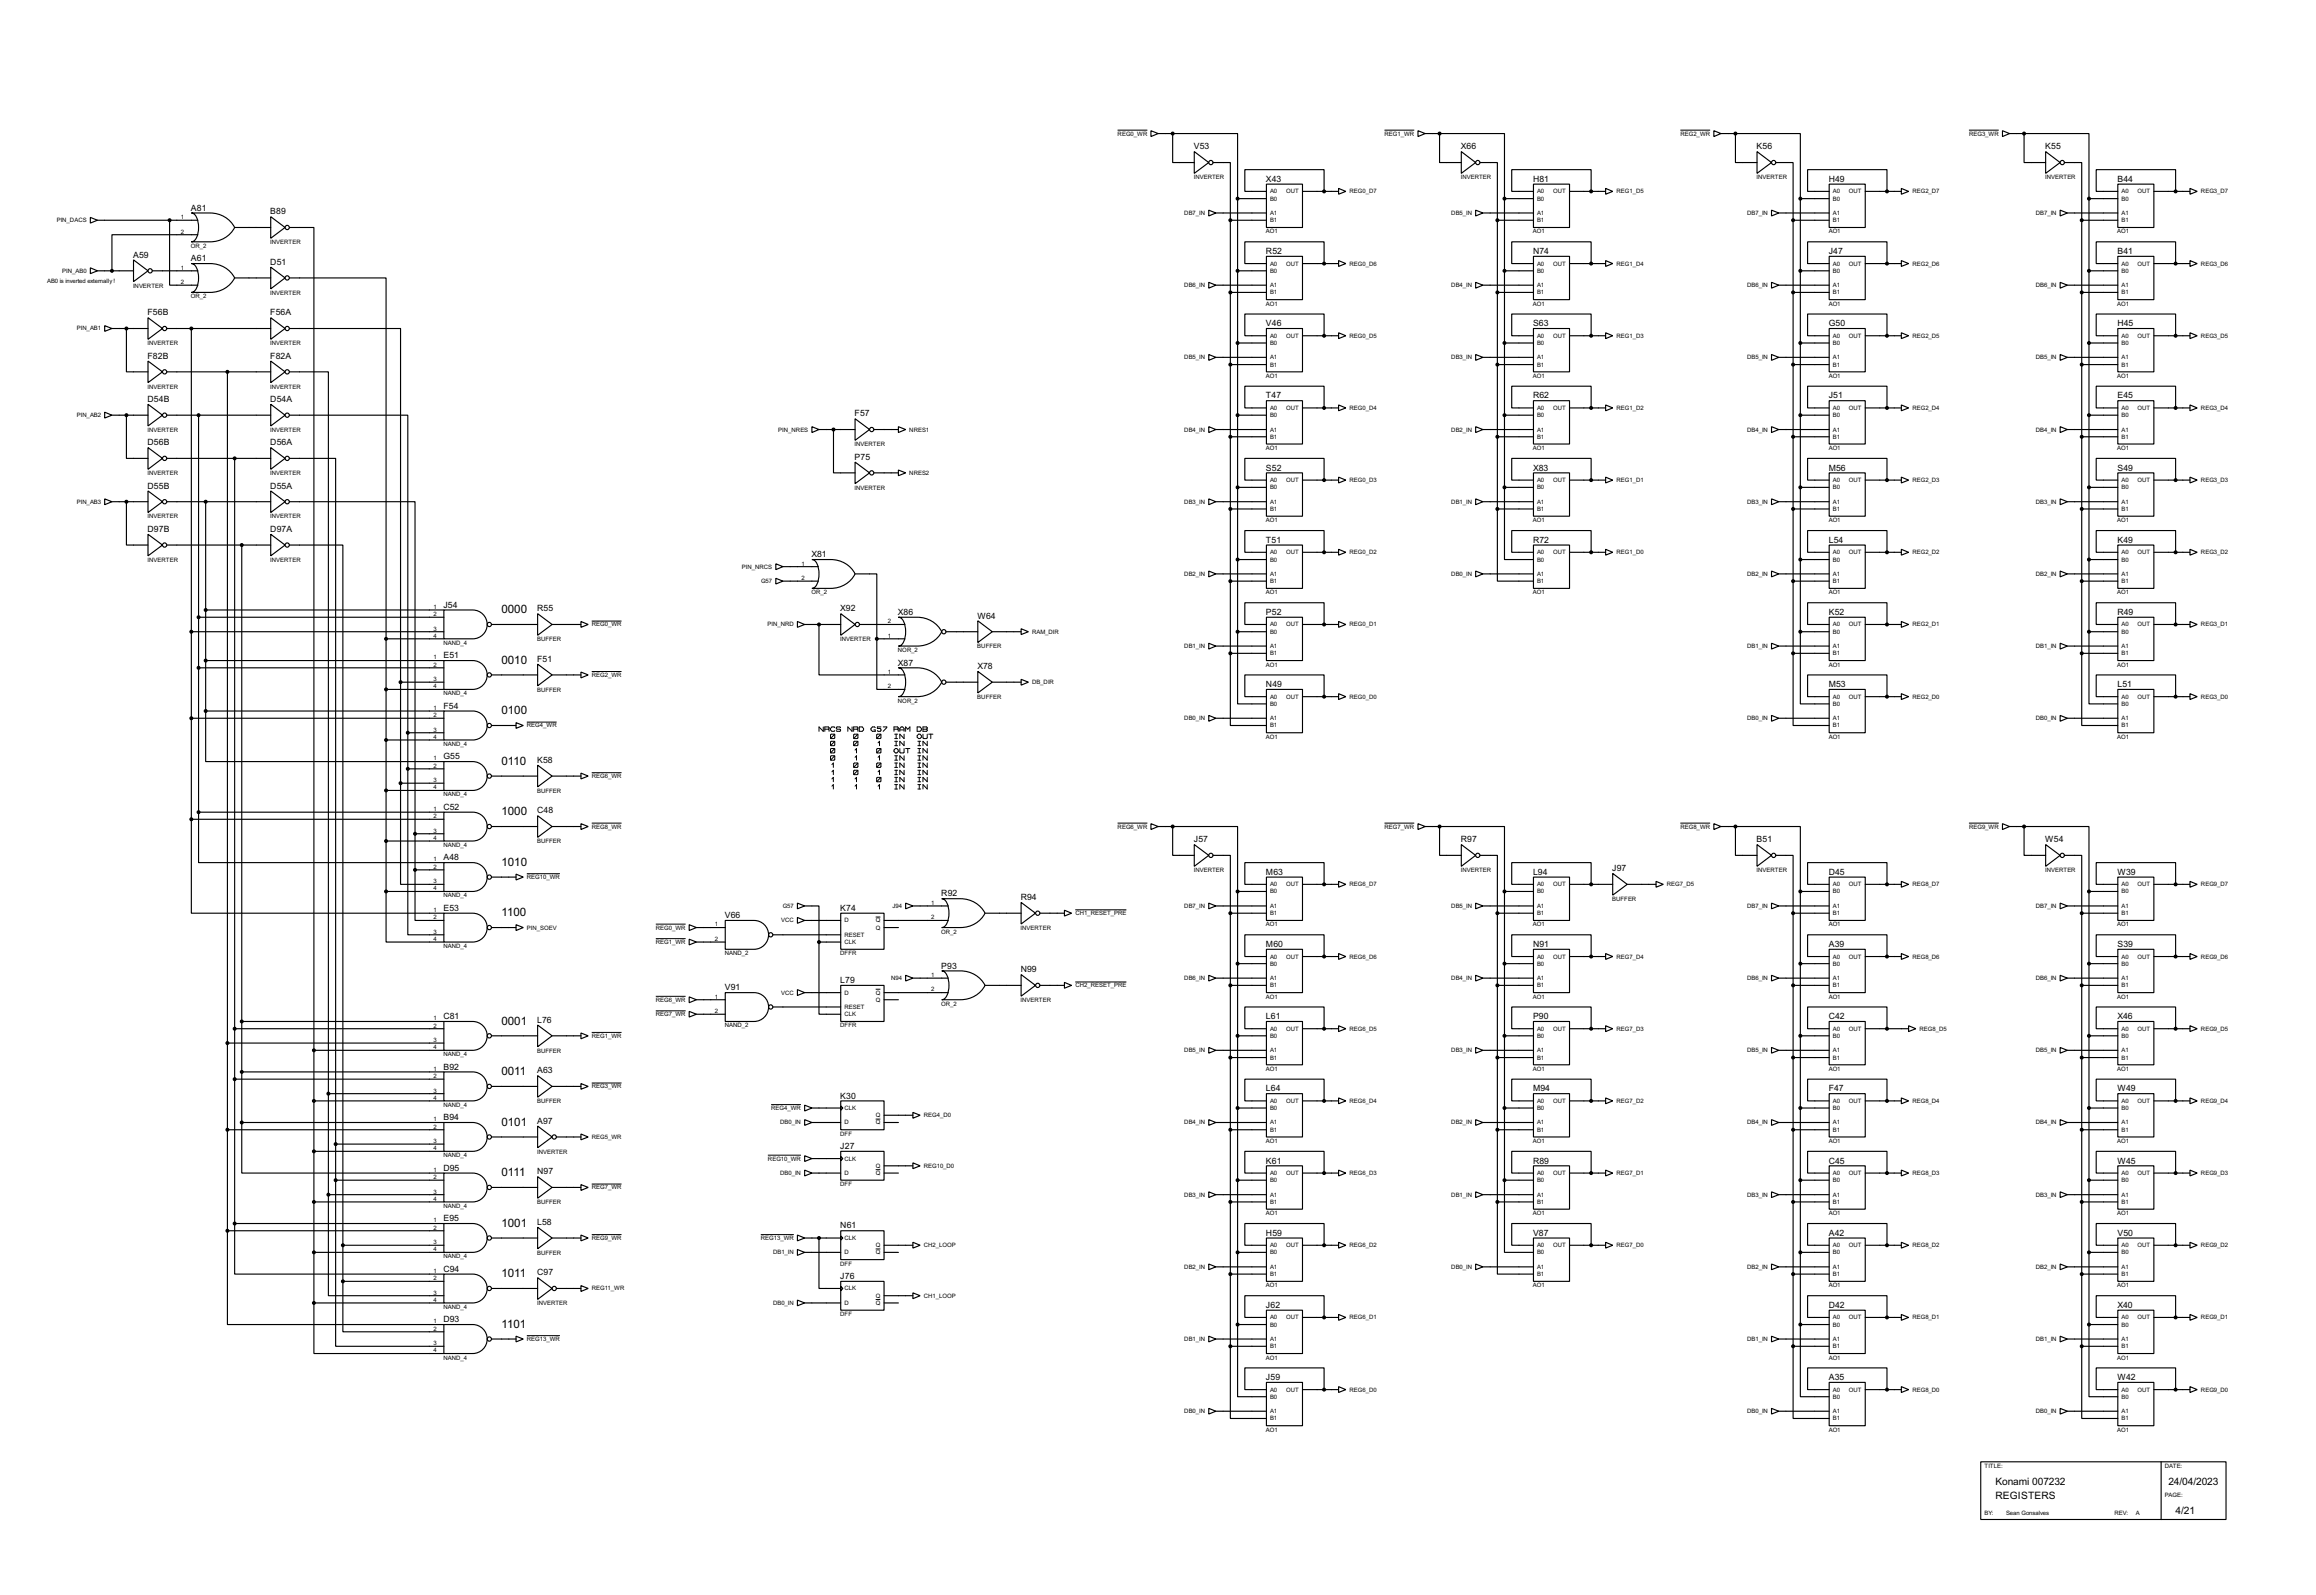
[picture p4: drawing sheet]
<svg xmlns="http://www.w3.org/2000/svg" width="815mm" height="561mm" viewBox="0 0 815 561" stroke-linecap="round" stroke-linejoin="round" font-family="sans-serif">
<defs><g id="words">
<g font-size="4.6">
<text x="176.6" y="215.8">0000</text>
<text x="176.6" y="233.6">0010</text>
<text x="176.6" y="251.4">0100</text>
<text x="176.6" y="269.1">0110</text>
<text x="176.6" y="286.9">1000</text>
<text x="176.6" y="304.7">1010</text>
<text x="176.6" y="322.5">1100</text>
<text x="176.6" y="360.6">0001</text>
<text x="176.6" y="378.4">0011</text>
<text x="176.6" y="396.1">0101</text>
<text x="176.6" y="413.9">0111</text>
<text x="176.6" y="431.7">1001</text>
<text x="176.6" y="449.5">1011</text>
<text x="176.6" y="467.3">1101</text>
</g>
<g font-size="4">
<text x="702.4" y="522.5">Konami 007232</text>
<text x="702.4" y="527.6">REGISTERS</text>
<text x="763.3" y="522.5">24/04/2023</text>
<text x="765.9" y="532.7">4/21</text>
</g>
<g font-size="3.4">
<text x="420.3" y="52.6">V53</text>
<text x="514.3" y="52.6">X66</text>
<text x="618.4" y="52.6">K56</text>
<text x="720" y="52.6">K55</text>
<text x="445.7" y="64">X43</text>
<text x="539.7" y="64">H81</text>
<text x="643.8" y="64">H49</text>
<text x="745.4" y="64">B44</text>
<text x="67.2" y="74.1">A81</text>
<text x="95.2" y="75.5">B89</text>
<text x="445.7" y="89.4">R52</text>
<text x="539.7" y="89.4">N74</text>
<text x="643.8" y="89.4">J47</text>
<text x="745.4" y="89.4">B41</text>
<text x="46.9" y="90.7">A59</text>
<text x="67.2" y="92">A61</text>
<text x="95.2" y="93.2">D51</text>
<text x="52" y="111">F56B</text>
<text x="95.2" y="111">F56A</text>
<text x="445.7" y="114.8">V46</text>
<text x="539.7" y="114.8">S63</text>
<text x="643.8" y="114.8">G50</text>
<text x="745.4" y="114.8">H45</text>
<text x="52" y="126.3">F82B</text>
<text x="95.2" y="126.3">F82A</text>
<text x="52" y="141.5">D54B</text>
<text x="95.2" y="141.5">D54A</text>
<text x="445.7" y="140.2">T47</text>
<text x="539.7" y="140.2">R62</text>
<text x="643.8" y="140.2">J51</text>
<text x="745.4" y="140.2">E45</text>
<text x="300.9" y="146.6">F57</text>
<text x="52" y="156.7">D56B</text>
<text x="95.2" y="156.7">D56A</text>
<text x="300.9" y="161.8">P75</text>
<text x="445.7" y="165.6">S52</text>
<text x="539.7" y="165.6">X83</text>
<text x="643.8" y="165.6">M56</text>
<text x="745.4" y="165.6">S49</text>
<text x="52" y="172">D55B</text>
<text x="95.2" y="172">D55A</text>
<text x="52" y="187.2">D97B</text>
<text x="95.2" y="187.2">D97A</text>
<text x="445.7" y="191">T51</text>
<text x="539.7" y="191">R72</text>
<text x="643.8" y="191">L54</text>
<text x="745.4" y="191">K49</text>
<text x="285.7" y="196.1">X81</text>
<text x="156.1" y="213.9">J54</text>
<text x="189.1" y="215.2">R55</text>
<text x="295.8" y="215.2">X92</text>
<text x="316.1" y="216.4">X86</text>
<text x="344.1" y="217.7">W64</text>
<text x="445.7" y="216.4">P52</text>
<text x="643.8" y="216.4">K52</text>
<text x="745.4" y="216.4">R49</text>
<text x="156.1" y="231.7">E51</text>
<text x="189.1" y="232.9">F51</text>
<text x="316.1" y="234.2">X87</text>
<text x="344.1" y="235.5">X78</text>
<text x="445.7" y="241.8">N49</text>
<text x="643.8" y="241.8">M53</text>
<text x="745.4" y="241.8">L51</text>
<text x="156.1" y="249.4">F54</text>
<text x="156.1" y="267.2">G55</text>
<text x="189.1" y="268.5">K58</text>
<text x="156.1" y="285">C52</text>
<text x="189.1" y="286.3">C48</text>
<text x="420.3" y="296.4">J57</text>
<text x="514.3" y="296.4">R97</text>
<text x="618.4" y="296.4">B51</text>
<text x="720" y="296.4">W54</text>
<text x="156.1" y="302.8">A48</text>
<text x="445.7" y="307.9">M63</text>
<text x="539.7" y="307.9">L94</text>
<text x="567.6" y="306.6">J97</text>
<text x="643.8" y="307.9">D45</text>
<text x="745.4" y="307.9">W39</text>
<text x="331.4" y="315.5">R92</text>
<text x="359.3" y="316.8">R94</text>
<text x="156.1" y="320.6">E53</text>
<text x="255.2" y="323.1">V66</text>
<text x="295.8" y="320.6">K74</text>
<text x="445.7" y="333.3">M60</text>
<text x="539.7" y="333.3">N91</text>
<text x="643.8" y="333.3">A39</text>
<text x="745.4" y="333.3">S39</text>
<text x="331.4" y="340.9">P93</text>
<text x="295.8" y="346">L79</text>
<text x="359.3" y="342.2">N99</text>
<text x="255.2" y="348.5">V91</text>
<text x="156.1" y="358.7">C81</text>
<text x="189.1" y="359.9">L76</text>
<text x="445.7" y="358.7">L61</text>
<text x="539.7" y="358.7">P90</text>
<text x="643.8" y="358.7">C42</text>
<text x="745.4" y="358.7">X46</text>
<text x="156.1" y="376.4">B92</text>
<text x="189.1" y="377.7">A63</text>
<text x="295.8" y="386.6">K30</text>
<text x="445.7" y="384.1">L64</text>
<text x="539.7" y="384.1">M94</text>
<text x="643.8" y="384.1">F47</text>
<text x="745.4" y="384.1">W49</text>
<text x="156.1" y="394.2">B94</text>
<text x="189.1" y="395.5">A97</text>
<text x="295.8" y="404.4">J27</text>
<text x="156.1" y="412">D95</text>
<text x="189.1" y="413.3">N97</text>
<text x="445.7" y="409.5">K61</text>
<text x="539.7" y="409.5">R89</text>
<text x="643.8" y="409.5">C45</text>
<text x="745.4" y="409.5">W45</text>
<text x="156.1" y="429.8">E95</text>
<text x="189.1" y="431.1">L58</text>
<text x="295.8" y="432.3">N61</text>
<text x="445.7" y="434.9">H59</text>
<text x="539.7" y="434.9">V87</text>
<text x="643.8" y="434.9">A42</text>
<text x="745.4" y="434.9">V50</text>
<text x="156.1" y="447.6">C94</text>
<text x="189.1" y="448.8">C97</text>
<text x="295.8" y="450.1">J76</text>
<text x="445.7" y="460.3">J62</text>
<text x="643.8" y="460.3">D42</text>
<text x="745.4" y="460.3">X40</text>
<text x="156.1" y="465.3">D93</text>
<text x="445.7" y="485.7">J59</text>
<text x="643.8" y="485.7">A35</text>
<text x="745.4" y="485.7">W42</text>
</g>
<g font-size="2.4">
<text x="393.4" y="47.7">REG0_WR</text>
<text x="487.4" y="47.7">REG1_WR</text>
<text x="591.5" y="47.7">REG2_WR</text>
<text x="693.1" y="47.7">REG3_WR</text>
<text x="420.2" y="63.1">INVERTER</text>
<text x="514.2" y="63.1">INVERTER</text>
<text x="618.3" y="63.1">INVERTER</text>
<text x="719.9" y="63.1">INVERTER</text>
<text x="447.1" y="70.6">B0</text>
<text x="447.1" y="68.1">A0</text>
<text x="452.7" y="68.1">OUT</text>
<text x="475" y="68.1">REG0_D7</text>
<text x="541.1" y="70.6">B0</text>
<text x="541.1" y="68.1">A0</text>
<text x="546.7" y="68.1">OUT</text>
<text x="569" y="68.1">REG1_D5</text>
<text x="645.2" y="70.6">B0</text>
<text x="645.2" y="68.1">A0</text>
<text x="650.8" y="68.1">OUT</text>
<text x="673.2" y="68.1">REG2_D7</text>
<text x="746.8" y="70.6">B0</text>
<text x="746.8" y="68.1">A0</text>
<text x="752.4" y="68.1">OUT</text>
<text x="774.8" y="68.1">REG3_D7</text>
<text x="63.7" y="77.1">1</text>
<text x="416.9" y="75.6">DB7_IN</text>
<text x="447.1" y="75.6">A1</text>
<text x="510.9" y="75.6">DB5_IN</text>
<text x="541.1" y="75.6">A1</text>
<text x="615" y="75.6">DB7_IN</text>
<text x="645.2" y="75.6">A1</text>
<text x="716.6" y="75.6">DB7_IN</text>
<text x="746.8" y="75.6">A1</text>
<text x="20" y="78.2">PIN_DACS</text>
<text x="63.7" y="82.2">2</text>
<text x="445.6" y="82.2">AO1</text>
<text x="447.1" y="78.2">B1</text>
<text x="539.6" y="82.2">AO1</text>
<text x="541.1" y="78.2">B1</text>
<text x="643.7" y="82.2">AO1</text>
<text x="645.2" y="78.2">B1</text>
<text x="745.3" y="82.2">AO1</text>
<text x="746.8" y="78.2">B1</text>
<text x="67.2" y="87.2">OR_2</text>
<text x="95.1" y="86">INVERTER</text>
<text x="21.9" y="96">PIN_AB0</text>
<text x="63.7" y="94.9">1</text>
<text x="447.1" y="96">B0</text>
<text x="447.1" y="93.5">A0</text>
<text x="452.7" y="93.5">OUT</text>
<text x="475" y="93.5">REG0_D6</text>
<text x="541.1" y="96">B0</text>
<text x="541.1" y="93.5">A0</text>
<text x="546.7" y="93.5">OUT</text>
<text x="569" y="93.5">REG1_D4</text>
<text x="645.2" y="96">B0</text>
<text x="645.2" y="93.5">A0</text>
<text x="650.8" y="93.5">OUT</text>
<text x="673.2" y="93.5">REG2_D6</text>
<text x="746.8" y="96">B0</text>
<text x="746.8" y="93.5">A0</text>
<text x="752.4" y="93.5">OUT</text>
<text x="774.8" y="93.5">REG3_D6</text>
<text x="16.6" y="99.7">AB0 is inverted externally !</text>
<text x="46.8" y="101.2">INVERTER</text>
<text x="63.7" y="100">2</text>
<text x="416.9" y="101">DB6_IN</text>
<text x="447.1" y="101">A1</text>
<text x="510.9" y="101">DB4_IN</text>
<text x="541.1" y="101">A1</text>
<text x="615" y="101">DB6_IN</text>
<text x="645.2" y="101">A1</text>
<text x="716.6" y="101">DB6_IN</text>
<text x="746.8" y="101">A1</text>
<text x="67.2" y="105">OR_2</text>
<text x="95.1" y="103.7">INVERTER</text>
<text x="445.6" y="107.6">AO1</text>
<text x="447.1" y="103.6">B1</text>
<text x="539.6" y="107.6">AO1</text>
<text x="541.1" y="103.6">B1</text>
<text x="643.7" y="107.6">AO1</text>
<text x="645.2" y="103.6">B1</text>
<text x="745.3" y="107.6">AO1</text>
<text x="746.8" y="103.6">B1</text>
<text x="27" y="116.3">PIN_AB1</text>
<text x="447.1" y="118.9">A0</text>
<text x="452.7" y="118.9">OUT</text>
<text x="475" y="118.9">REG0_D5</text>
<text x="541.1" y="118.9">A0</text>
<text x="546.7" y="118.9">OUT</text>
<text x="569" y="118.9">REG1_D3</text>
<text x="645.2" y="118.9">A0</text>
<text x="650.8" y="118.9">OUT</text>
<text x="673.2" y="118.9">REG2_D5</text>
<text x="746.8" y="118.9">A0</text>
<text x="752.4" y="118.9">OUT</text>
<text x="774.8" y="118.9">REG3_D5</text>
<text x="51.9" y="121.5">INVERTER</text>
<text x="95.1" y="121.5">INVERTER</text>
<text x="447.1" y="121.4">B0</text>
<text x="541.1" y="121.4">B0</text>
<text x="645.2" y="121.4">B0</text>
<text x="746.8" y="121.4">B0</text>
<text x="416.9" y="126.4">DB5_IN</text>
<text x="447.1" y="126.4">A1</text>
<text x="447.1" y="129">B1</text>
<text x="510.9" y="126.4">DB3_IN</text>
<text x="541.1" y="126.4">A1</text>
<text x="541.1" y="129">B1</text>
<text x="615" y="126.4">DB5_IN</text>
<text x="645.2" y="126.4">A1</text>
<text x="645.2" y="129">B1</text>
<text x="716.6" y="126.4">DB5_IN</text>
<text x="746.8" y="126.4">A1</text>
<text x="746.8" y="129">B1</text>
<text x="51.9" y="136.8">INVERTER</text>
<text x="95.1" y="136.8">INVERTER</text>
<text x="445.6" y="133">AO1</text>
<text x="539.6" y="133">AO1</text>
<text x="643.7" y="133">AO1</text>
<text x="745.3" y="133">AO1</text>
<text x="27" y="146.8">PIN_AB2</text>
<text x="447.1" y="146.8">B0</text>
<text x="447.1" y="144.3">A0</text>
<text x="452.7" y="144.3">OUT</text>
<text x="475" y="144.3">REG0_D4</text>
<text x="541.1" y="146.8">B0</text>
<text x="541.1" y="144.3">A0</text>
<text x="546.7" y="144.3">OUT</text>
<text x="569" y="144.3">REG1_D2</text>
<text x="645.2" y="146.8">B0</text>
<text x="645.2" y="144.3">A0</text>
<text x="650.8" y="144.3">OUT</text>
<text x="673.2" y="144.3">REG2_D4</text>
<text x="746.8" y="146.8">B0</text>
<text x="746.8" y="144.3">A0</text>
<text x="752.4" y="144.3">OUT</text>
<text x="774.8" y="144.3">REG3_D4</text>
<text x="51.9" y="152">INVERTER</text>
<text x="95.1" y="152">INVERTER</text>
<text x="274" y="151.8">PIN_NRES</text>
<text x="320.1" y="151.8">NRES1</text>
<text x="416.9" y="151.8">DB4_IN</text>
<text x="447.1" y="151.8">A1</text>
<text x="447.1" y="154.4">B1</text>
<text x="510.9" y="151.8">DB2_IN</text>
<text x="541.1" y="151.8">A1</text>
<text x="541.1" y="154.4">B1</text>
<text x="615" y="151.8">DB4_IN</text>
<text x="645.2" y="151.8">A1</text>
<text x="645.2" y="154.4">B1</text>
<text x="716.6" y="151.8">DB4_IN</text>
<text x="746.8" y="151.8">A1</text>
<text x="746.8" y="154.4">B1</text>
<text x="300.8" y="157.1">INVERTER</text>
<text x="445.6" y="158.4">AO1</text>
<text x="539.6" y="158.4">AO1</text>
<text x="643.7" y="158.4">AO1</text>
<text x="745.3" y="158.4">AO1</text>
<text x="51.9" y="167.2">INVERTER</text>
<text x="95.1" y="167.2">INVERTER</text>
<text x="320.1" y="167.1">NRES2</text>
<text x="300.8" y="172.3">INVERTER</text>
<text x="447.1" y="172.2">B0</text>
<text x="447.1" y="169.7">A0</text>
<text x="452.7" y="169.7">OUT</text>
<text x="475" y="169.7">REG0_D3</text>
<text x="541.1" y="172.2">B0</text>
<text x="541.1" y="169.7">A0</text>
<text x="546.7" y="169.7">OUT</text>
<text x="569" y="169.7">REG1_D1</text>
<text x="645.2" y="172.2">B0</text>
<text x="645.2" y="169.7">A0</text>
<text x="650.8" y="169.7">OUT</text>
<text x="673.2" y="169.7">REG2_D3</text>
<text x="746.8" y="172.2">B0</text>
<text x="746.8" y="169.7">A0</text>
<text x="752.4" y="169.7">OUT</text>
<text x="774.8" y="169.7">REG3_D3</text>
<text x="27" y="177.2">PIN_AB3</text>
<text x="416.9" y="177.2">DB3_IN</text>
<text x="447.1" y="177.2">A1</text>
<text x="447.1" y="179.8">B1</text>
<text x="510.9" y="177.2">DB1_IN</text>
<text x="541.1" y="177.2">A1</text>
<text x="541.1" y="179.8">B1</text>
<text x="615" y="177.2">DB3_IN</text>
<text x="645.2" y="177.2">A1</text>
<text x="645.2" y="179.8">B1</text>
<text x="716.6" y="177.2">DB3_IN</text>
<text x="746.8" y="177.2">A1</text>
<text x="746.8" y="179.8">B1</text>
<text x="51.9" y="182.5">INVERTER</text>
<text x="95.1" y="182.5">INVERTER</text>
<text x="445.6" y="183.8">AO1</text>
<text x="539.6" y="183.8">AO1</text>
<text x="643.7" y="183.8">AO1</text>
<text x="745.3" y="183.8">AO1</text>
<text x="51.9" y="197.7">INVERTER</text>
<text x="95.1" y="197.7">INVERTER</text>
<text x="447.1" y="197.6">B0</text>
<text x="447.1" y="195.1">A0</text>
<text x="452.7" y="195.1">OUT</text>
<text x="475" y="195.1">REG0_D2</text>
<text x="541.1" y="197.6">B0</text>
<text x="541.1" y="195.1">A0</text>
<text x="546.7" y="195.1">OUT</text>
<text x="569" y="195.1">REG1_D0</text>
<text x="645.2" y="197.6">B0</text>
<text x="645.2" y="195.1">A0</text>
<text x="650.8" y="195.1">OUT</text>
<text x="673.2" y="195.1">REG2_D2</text>
<text x="746.8" y="197.6">B0</text>
<text x="746.8" y="195.1">A0</text>
<text x="752.4" y="195.1">OUT</text>
<text x="774.8" y="195.1">REG3_D2</text>
<text x="261.1" y="200.1">PIN_NRCS</text>
<text x="282.1" y="199">1</text>
<text x="416.9" y="202.7">DB2_IN</text>
<text x="447.1" y="202.7">A1</text>
<text x="510.9" y="202.7">DB0_IN</text>
<text x="541.1" y="202.7">A1</text>
<text x="615" y="202.7">DB2_IN</text>
<text x="645.2" y="202.7">A1</text>
<text x="716.6" y="202.7">DB2_IN</text>
<text x="746.8" y="202.7">A1</text>
<text x="267.9" y="205.2">G57</text>
<text x="282.1" y="204.1">2</text>
<text x="285.6" y="209.2">OR_2</text>
<text x="445.6" y="209.2">AO1</text>
<text x="447.1" y="205.2">B1</text>
<text x="539.6" y="209.2">AO1</text>
<text x="541.1" y="205.2">B1</text>
<text x="643.7" y="209.2">AO1</text>
<text x="645.2" y="205.2">B1</text>
<text x="745.3" y="209.2">AO1</text>
<text x="746.8" y="205.2">B1</text>
<text x="152.6" y="214.3">1</text>
<text x="152.6" y="216.8">2</text>
<text x="152.6" y="221.9">3</text>
<text x="208.3" y="220.5">REG0_WR</text>
<text x="270.2" y="220.5">PIN_NRD</text>
<text x="312.6" y="219.4">2</text>
<text x="447.1" y="220.5">A0</text>
<text x="452.7" y="220.5">OUT</text>
<text x="475" y="220.5">REG0_D1</text>
<text x="645.2" y="220.5">A0</text>
<text x="650.8" y="220.5">OUT</text>
<text x="673.2" y="220.5">REG2_D1</text>
<text x="746.8" y="220.5">A0</text>
<text x="752.4" y="220.5">OUT</text>
<text x="774.8" y="220.5">REG3_D1</text>
<text x="152.6" y="224.4">4</text>
<text x="156.1" y="226.9">NAND_4</text>
<text x="189.1" y="225.7">BUFFER</text>
<text x="295.8" y="225.7">INVERTER</text>
<text x="312.6" y="224.4">1</text>
<text x="363.3" y="223">RAM_DIR</text>
<text x="447.1" y="223">B0</text>
<text x="645.2" y="223">B0</text>
<text x="746.8" y="223">B0</text>
<text x="152.6" y="232.1">1</text>
<text x="316.1" y="229.5">NOR_2</text>
<text x="344" y="228.2">BUFFER</text>
<text x="416.9" y="228.1">DB1_IN</text>
<text x="447.1" y="228.1">A1</text>
<text x="447.1" y="230.6">B1</text>
<text x="615" y="228.1">DB1_IN</text>
<text x="645.2" y="228.1">A1</text>
<text x="645.2" y="230.6">B1</text>
<text x="716.6" y="228.1">DB1_IN</text>
<text x="746.8" y="228.1">A1</text>
<text x="746.8" y="230.6">B1</text>
<text x="152.6" y="234.6">2</text>
<text x="152.6" y="239.7">3</text>
<text x="208.3" y="238.2">REG2_WR</text>
<text x="312.6" y="237.1">1</text>
<text x="445.6" y="234.6">AO1</text>
<text x="643.7" y="234.6">AO1</text>
<text x="745.3" y="234.6">AO1</text>
<text x="152.6" y="242.2">4</text>
<text x="156.1" y="244.7">NAND_4</text>
<text x="189.1" y="243.5">BUFFER</text>
<text x="312.6" y="242.2">2</text>
<text x="344" y="246">BUFFER</text>
<text x="363.3" y="240.8">DB_DIR</text>
<text x="447.1" y="245.9">A0</text>
<text x="452.7" y="245.9">OUT</text>
<text x="475" y="245.9">REG0_D0</text>
<text x="645.2" y="245.9">A0</text>
<text x="650.8" y="245.9">OUT</text>
<text x="673.2" y="245.9">REG2_D0</text>
<text x="746.8" y="245.9">A0</text>
<text x="752.4" y="245.9">OUT</text>
<text x="774.8" y="245.9">REG3_D0</text>
<text x="152.6" y="249.8">1</text>
<text x="316.1" y="247.3">NOR_2</text>
<text x="447.1" y="248.4">B0</text>
<text x="645.2" y="248.4">B0</text>
<text x="746.8" y="248.4">B0</text>
<text x="152.6" y="252.4">2</text>
<text x="152.6" y="257.5">3</text>
<text x="185.5" y="256">REG4_WR</text>
<text x="416.9" y="253.5">DB0_IN</text>
<text x="447.1" y="253.5">A1</text>
<text x="447.1" y="256">B1</text>
<text x="615" y="253.5">DB0_IN</text>
<text x="645.2" y="253.5">A1</text>
<text x="645.2" y="256">B1</text>
<text x="716.6" y="253.5">DB0_IN</text>
<text x="746.8" y="253.5">A1</text>
<text x="746.8" y="256">B1</text>
<text x="152.6" y="260">4</text>
<text x="156.1" y="262.5">NAND_4</text>
<text x="445.6" y="260">AO1</text>
<text x="643.7" y="260">AO1</text>
<text x="745.3" y="260">AO1</text>
<text x="152.6" y="267.6">1</text>
<text x="152.6" y="270.2">2</text>
<text x="152.6" y="275.2">3</text>
<text x="208.3" y="273.8">REG6_WR</text>
<text x="152.6" y="277.8">4</text>
<text x="156.1" y="280.3">NAND_4</text>
<text x="189.1" y="279">BUFFER</text>
<text x="152.6" y="285.4">1</text>
<text x="152.6" y="287.9">2</text>
<text x="152.6" y="293">3</text>
<text x="208.3" y="291.6">REG8_WR</text>
<text x="393.4" y="291.6">REG6_WR</text>
<text x="487.4" y="291.6">REG7_WR</text>
<text x="591.5" y="291.6">REG8_WR</text>
<text x="693.1" y="291.6">REG9_WR</text>
<text x="152.6" y="295.6">4</text>
<text x="156.1" y="298.1">NAND_4</text>
<text x="189.1" y="296.8">BUFFER</text>
<text x="152.6" y="303.2">1</text>
<text x="152.6" y="305.7">2</text>
<text x="152.6" y="310.8">3</text>
<text x="185.5" y="309.4">REG10_WR</text>
<text x="420.2" y="307">INVERTER</text>
<text x="447.1" y="311.9">A0</text>
<text x="452.7" y="311.9">OUT</text>
<text x="475" y="311.9">REG6_D7</text>
<text x="514.2" y="307">INVERTER</text>
<text x="541.1" y="311.9">A0</text>
<text x="546.7" y="311.9">OUT</text>
<text x="586.8" y="311.9">REG7_D5</text>
<text x="618.3" y="307">INVERTER</text>
<text x="645.2" y="311.9">A0</text>
<text x="650.8" y="311.9">OUT</text>
<text x="673.2" y="311.9">REG8_D7</text>
<text x="719.9" y="307">INVERTER</text>
<text x="746.8" y="311.9">A0</text>
<text x="752.4" y="311.9">OUT</text>
<text x="774.8" y="311.9">REG9_D7</text>
<text x="152.6" y="313.3">4</text>
<text x="156.1" y="315.8">NAND_4</text>
<text x="447.1" y="314.4">B0</text>
<text x="541.1" y="314.4">B0</text>
<text x="567.5" y="317.1">BUFFER</text>
<text x="645.2" y="314.4">B0</text>
<text x="746.8" y="314.4">B0</text>
<text x="152.6" y="321">1</text>
<text x="152.6" y="323.5">2</text>
<text x="275.5" y="319.5">G57</text>
<text x="314.2" y="319.5">J94</text>
<text x="327.8" y="318.4">1</text>
<text x="327.8" y="323.5">2</text>
<text x="378.5" y="322.1">CH1_RESET_PRE</text>
<text x="416.9" y="319.5">DB7_IN</text>
<text x="447.1" y="319.5">A1</text>
<text x="447.1" y="322.1">B1</text>
<text x="510.9" y="319.5">DB5_IN</text>
<text x="541.1" y="319.5">A1</text>
<text x="541.1" y="322.1">B1</text>
<text x="615" y="319.5">DB7_IN</text>
<text x="645.2" y="319.5">A1</text>
<text x="645.2" y="322.1">B1</text>
<text x="716.6" y="319.5">DB7_IN</text>
<text x="746.8" y="319.5">A1</text>
<text x="746.8" y="322.1">B1</text>
<text x="152.6" y="328.6">3</text>
<text x="185.5" y="327.1">PIN_SOEV</text>
<text x="230.9" y="327.1">REG0_WR</text>
<text x="251.6" y="326">1</text>
<text x="275" y="324.6">VCC</text>
<text x="297.2" y="329.7">RESET</text>
<text x="297.2" y="324.6">D</text>
<text x="308.3" y="324.6">Q</text>
<text x="308.3" y="327.1">Q</text>
<text x="331.3" y="328.5">OR_2</text>
<text x="359.3" y="327.3">INVERTER</text>
<text x="445.6" y="326">AO1</text>
<text x="539.6" y="326">AO1</text>
<text x="643.7" y="326">AO1</text>
<text x="745.3" y="326">AO1</text>
<text x="152.6" y="331.1">4</text>
<text x="156.1" y="333.6">NAND_4</text>
<text x="230.9" y="332.2">REG1_WR</text>
<text x="251.6" y="331.1">2</text>
<text x="297.2" y="332.2">CLK</text>
<text x="255.1" y="336.2">NAND_2</text>
<text x="295.8" y="336.2">DFFR</text>
<text x="447.1" y="339.8">B0</text>
<text x="447.1" y="337.3">A0</text>
<text x="452.7" y="337.3">OUT</text>
<text x="475" y="337.3">REG6_D6</text>
<text x="541.1" y="339.8">B0</text>
<text x="541.1" y="337.3">A0</text>
<text x="546.7" y="337.3">OUT</text>
<text x="569" y="337.3">REG7_D4</text>
<text x="645.2" y="339.8">B0</text>
<text x="645.2" y="337.3">A0</text>
<text x="650.8" y="337.3">OUT</text>
<text x="673.2" y="337.3">REG8_D6</text>
<text x="746.8" y="339.8">B0</text>
<text x="746.8" y="337.3">A0</text>
<text x="752.4" y="337.3">OUT</text>
<text x="774.8" y="337.3">REG9_D6</text>
<text x="313.7" y="344.9">N94</text>
<text x="327.8" y="343.8">1</text>
<text x="378.5" y="347.5">CH2_RESET_PRE</text>
<text x="416.9" y="344.9">DB6_IN</text>
<text x="447.1" y="344.9">A1</text>
<text x="447.1" y="347.5">B1</text>
<text x="510.9" y="344.9">DB4_IN</text>
<text x="541.1" y="344.9">A1</text>
<text x="541.1" y="347.5">B1</text>
<text x="615" y="344.9">DB6_IN</text>
<text x="645.2" y="344.9">A1</text>
<text x="645.2" y="347.5">B1</text>
<text x="716.6" y="344.9">DB6_IN</text>
<text x="746.8" y="344.9">A1</text>
<text x="746.8" y="347.5">B1</text>
<text x="230.9" y="352.5">REG6_WR</text>
<text x="251.6" y="351.4">1</text>
<text x="275" y="350">VCC</text>
<text x="297.2" y="350">D</text>
<text x="308.3" y="350">Q</text>
<text x="308.3" y="352.5">Q</text>
<text x="327.8" y="348.9">2</text>
<text x="331.3" y="353.9">OR_2</text>
<text x="359.3" y="352.7">INVERTER</text>
<text x="445.6" y="351.4">AO1</text>
<text x="539.6" y="351.4">AO1</text>
<text x="643.7" y="351.4">AO1</text>
<text x="745.3" y="351.4">AO1</text>
<text x="152.6" y="359.1">1</text>
<text x="230.9" y="357.6">REG7_WR</text>
<text x="251.6" y="356.5">2</text>
<text x="297.2" y="355.1">RESET</text>
<text x="297.2" y="357.6">CLK</text>
<text x="152.6" y="361.6">2</text>
<text x="208.3" y="365.2">REG1_WR</text>
<text x="255.1" y="361.6">NAND_2</text>
<text x="295.8" y="361.6">DFFR</text>
<text x="447.1" y="365.2">B0</text>
<text x="447.1" y="362.7">A0</text>
<text x="452.7" y="362.7">OUT</text>
<text x="475" y="362.7">REG6_D5</text>
<text x="541.1" y="365.2">B0</text>
<text x="541.1" y="362.7">A0</text>
<text x="546.7" y="362.7">OUT</text>
<text x="569" y="362.7">REG7_D3</text>
<text x="645.2" y="365.2">B0</text>
<text x="645.2" y="362.7">A0</text>
<text x="650.8" y="362.7">OUT</text>
<text x="675.7" y="362.7">REG8_D5</text>
<text x="746.8" y="365.2">B0</text>
<text x="746.8" y="362.7">A0</text>
<text x="752.4" y="362.7">OUT</text>
<text x="774.8" y="362.7">REG9_D5</text>
<text x="152.6" y="366.7">3</text>
<text x="152.6" y="369.2">4</text>
<text x="156.1" y="371.7">NAND_4</text>
<text x="189.1" y="370.4">BUFFER</text>
<text x="416.9" y="370.3">DB5_IN</text>
<text x="447.1" y="370.3">A1</text>
<text x="510.9" y="370.3">DB3_IN</text>
<text x="541.1" y="370.3">A1</text>
<text x="615" y="370.3">DB5_IN</text>
<text x="645.2" y="370.3">A1</text>
<text x="716.6" y="370.3">DB5_IN</text>
<text x="746.8" y="370.3">A1</text>
<text x="152.6" y="376.8">1</text>
<text x="445.6" y="376.8">AO1</text>
<text x="447.1" y="372.9">B1</text>
<text x="539.6" y="376.8">AO1</text>
<text x="541.1" y="372.9">B1</text>
<text x="643.7" y="376.8">AO1</text>
<text x="645.2" y="372.9">B1</text>
<text x="745.3" y="376.8">AO1</text>
<text x="746.8" y="372.9">B1</text>
<text x="152.6" y="379.4">2</text>
<text x="208.3" y="383">REG3_WR</text>
<text x="152.6" y="384.5">3</text>
<text x="152.6" y="387">4</text>
<text x="156.1" y="389.5">NAND_4</text>
<text x="189.1" y="388.2">BUFFER</text>
<text x="447.1" y="388.1">A0</text>
<text x="452.7" y="388.1">OUT</text>
<text x="475" y="388.1">REG6_D4</text>
<text x="541.1" y="388.1">A0</text>
<text x="546.7" y="388.1">OUT</text>
<text x="569" y="388.1">REG7_D2</text>
<text x="645.2" y="388.1">A0</text>
<text x="650.8" y="388.1">OUT</text>
<text x="673.2" y="388.1">REG8_D4</text>
<text x="746.8" y="388.1">A0</text>
<text x="752.4" y="388.1">OUT</text>
<text x="774.8" y="388.1">REG9_D4</text>
<text x="152.6" y="394.6">1</text>
<text x="271.5" y="390.6">REG4_WR</text>
<text x="274.6" y="395.7">DB0_IN</text>
<text x="297.2" y="390.6">CLK</text>
<text x="297.2" y="395.7">D</text>
<text x="308.3" y="393.2">Q</text>
<text x="308.3" y="395.7">Q</text>
<text x="325.2" y="393.2">REG4_D0</text>
<text x="416.9" y="395.7">DB4_IN</text>
<text x="447.1" y="390.6">B0</text>
<text x="447.1" y="395.7">A1</text>
<text x="510.9" y="395.7">DB2_IN</text>
<text x="541.1" y="390.6">B0</text>
<text x="541.1" y="395.7">A1</text>
<text x="615" y="395.7">DB4_IN</text>
<text x="645.2" y="390.6">B0</text>
<text x="645.2" y="395.7">A1</text>
<text x="716.6" y="395.7">DB4_IN</text>
<text x="746.8" y="390.6">B0</text>
<text x="746.8" y="395.7">A1</text>
<text x="152.6" y="397.2">2</text>
<text x="208.3" y="400.8">REG5_WR</text>
<text x="295.8" y="399.7">DFF</text>
<text x="447.1" y="398.3">B1</text>
<text x="541.1" y="398.3">B1</text>
<text x="645.2" y="398.3">B1</text>
<text x="746.8" y="398.3">B1</text>
<text x="152.6" y="402.2">3</text>
<text x="152.6" y="404.8">4</text>
<text x="156.1" y="407.3">NAND_4</text>
<text x="189.1" y="406">INVERTER</text>
<text x="445.6" y="402.2">AO1</text>
<text x="539.6" y="402.2">AO1</text>
<text x="643.7" y="402.2">AO1</text>
<text x="745.3" y="402.2">AO1</text>
<text x="152.6" y="412.4">1</text>
<text x="270.3" y="408.4">REG10_WR</text>
<text x="274.6" y="413.5">DB0_IN</text>
<text x="297.2" y="408.4">CLK</text>
<text x="297.2" y="413.5">D</text>
<text x="308.3" y="411">Q</text>
<text x="308.3" y="413.5">Q</text>
<text x="325.2" y="411">REG10_D0</text>
<text x="447.1" y="413.5">A0</text>
<text x="452.7" y="413.5">OUT</text>
<text x="475" y="413.5">REG6_D3</text>
<text x="541.1" y="413.5">A0</text>
<text x="546.7" y="413.5">OUT</text>
<text x="569" y="413.5">REG7_D1</text>
<text x="645.2" y="413.5">A0</text>
<text x="650.8" y="413.5">OUT</text>
<text x="673.2" y="413.5">REG8_D3</text>
<text x="746.8" y="413.5">A0</text>
<text x="752.4" y="413.5">OUT</text>
<text x="774.8" y="413.5">REG9_D3</text>
<text x="152.6" y="414.9">2</text>
<text x="208.3" y="418.6">REG7_WR</text>
<text x="295.8" y="417.4">DFF</text>
<text x="447.1" y="416">B0</text>
<text x="541.1" y="416">B0</text>
<text x="645.2" y="416">B0</text>
<text x="746.8" y="416">B0</text>
<text x="152.6" y="420">3</text>
<text x="152.6" y="422.6">4</text>
<text x="156.1" y="425.1">NAND_4</text>
<text x="189.1" y="423.8">BUFFER</text>
<text x="416.9" y="421.1">DB3_IN</text>
<text x="447.1" y="421.1">A1</text>
<text x="447.1" y="423.7">B1</text>
<text x="510.9" y="421.1">DB1_IN</text>
<text x="541.1" y="421.1">A1</text>
<text x="541.1" y="423.7">B1</text>
<text x="615" y="421.1">DB3_IN</text>
<text x="645.2" y="421.1">A1</text>
<text x="645.2" y="423.7">B1</text>
<text x="716.6" y="421.1">DB3_IN</text>
<text x="746.8" y="421.1">A1</text>
<text x="746.8" y="423.7">B1</text>
<text x="152.6" y="430.2">1</text>
<text x="445.6" y="427.6">AO1</text>
<text x="539.6" y="427.6">AO1</text>
<text x="643.7" y="427.6">AO1</text>
<text x="745.3" y="427.6">AO1</text>
<text x="152.6" y="432.7">2</text>
<text x="152.6" y="437.8">3</text>
<text x="208.3" y="436.4">REG9_WR</text>
<text x="267.8" y="436.4">REG13_WR</text>
<text x="297.2" y="436.4">CLK</text>
<text x="152.6" y="440.3">4</text>
<text x="156.1" y="442.8">NAND_4</text>
<text x="189.1" y="441.6">BUFFER</text>
<text x="272.1" y="441.4">DB1_IN</text>
<text x="297.2" y="441.4">D</text>
<text x="308.3" y="438.9">Q</text>
<text x="308.3" y="441.4">Q</text>
<text x="325.2" y="438.9">CH2_LOOP</text>
<text x="447.1" y="441.4">B0</text>
<text x="447.1" y="438.9">A0</text>
<text x="452.7" y="438.9">OUT</text>
<text x="475" y="438.9">REG6_D2</text>
<text x="541.1" y="441.4">B0</text>
<text x="541.1" y="438.9">A0</text>
<text x="546.7" y="438.9">OUT</text>
<text x="569" y="438.9">REG7_D0</text>
<text x="645.2" y="441.4">B0</text>
<text x="645.2" y="438.9">A0</text>
<text x="650.8" y="438.9">OUT</text>
<text x="673.2" y="438.9">REG8_D2</text>
<text x="746.8" y="441.4">B0</text>
<text x="746.8" y="438.9">A0</text>
<text x="752.4" y="438.9">OUT</text>
<text x="774.8" y="438.9">REG9_D2</text>
<text x="152.6" y="448">1</text>
<text x="295.8" y="445.4">DFF</text>
<text x="416.9" y="446.5">DB2_IN</text>
<text x="447.1" y="446.5">A1</text>
<text x="447.1" y="449.1">B1</text>
<text x="510.9" y="446.5">DB0_IN</text>
<text x="541.1" y="446.5">A1</text>
<text x="541.1" y="449.1">B1</text>
<text x="615" y="446.5">DB2_IN</text>
<text x="645.2" y="446.5">A1</text>
<text x="645.2" y="449.1">B1</text>
<text x="716.6" y="446.5">DB2_IN</text>
<text x="746.8" y="446.5">A1</text>
<text x="746.8" y="449.1">B1</text>
<text x="152.6" y="450.5">2</text>
<text x="152.6" y="455.6">3</text>
<text x="208.3" y="454.1">REG11_WR</text>
<text x="297.2" y="454.1">CLK</text>
<text x="445.6" y="453">AO1</text>
<text x="539.6" y="453">AO1</text>
<text x="643.7" y="453">AO1</text>
<text x="745.3" y="453">AO1</text>
<text x="152.6" y="458.1">4</text>
<text x="156.1" y="460.6">NAND_4</text>
<text x="189.1" y="459.4">INVERTER</text>
<text x="272.1" y="459.2">DB0_IN</text>
<text x="297.2" y="459.2">D</text>
<text x="308.3" y="456.7">Q</text>
<text x="308.3" y="459.2">Q</text>
<text x="325.2" y="456.7">CH1_LOOP</text>
<text x="152.6" y="465.7">1</text>
<text x="295.8" y="463.2">DFF</text>
<text x="447.1" y="466.8">B0</text>
<text x="447.1" y="464.3">A0</text>
<text x="452.7" y="464.3">OUT</text>
<text x="475" y="464.3">REG6_D1</text>
<text x="645.2" y="466.8">B0</text>
<text x="645.2" y="464.3">A0</text>
<text x="650.8" y="464.3">OUT</text>
<text x="673.2" y="464.3">REG8_D1</text>
<text x="746.8" y="466.8">B0</text>
<text x="746.8" y="464.3">A0</text>
<text x="752.4" y="464.3">OUT</text>
<text x="774.8" y="464.3">REG9_D1</text>
<text x="152.6" y="468.3">2</text>
<text x="152.6" y="473.4">3</text>
<text x="185.5" y="471.9">REG13_WR</text>
<text x="416.9" y="471.9">DB1_IN</text>
<text x="447.1" y="471.9">A1</text>
<text x="615" y="471.9">DB1_IN</text>
<text x="645.2" y="471.9">A1</text>
<text x="716.6" y="471.9">DB1_IN</text>
<text x="746.8" y="471.9">A1</text>
<text x="152.6" y="475.9">4</text>
<text x="156.1" y="478.4">NAND_4</text>
<text x="445.6" y="478.4">AO1</text>
<text x="447.1" y="474.5">B1</text>
<text x="643.7" y="478.4">AO1</text>
<text x="645.2" y="474.5">B1</text>
<text x="745.3" y="478.4">AO1</text>
<text x="746.8" y="474.5">B1</text>
<text x="447.1" y="489.7">A0</text>
<text x="452.7" y="489.7">OUT</text>
<text x="475" y="489.7">REG6_D0</text>
<text x="645.2" y="489.7">A0</text>
<text x="650.8" y="489.7">OUT</text>
<text x="673.2" y="489.7">REG8_D0</text>
<text x="746.8" y="489.7">A0</text>
<text x="752.4" y="489.7">OUT</text>
<text x="774.8" y="489.7">REG9_D0</text>
<text x="416.9" y="497.3">DB0_IN</text>
<text x="447.1" y="492.2">B0</text>
<text x="447.1" y="497.3">A1</text>
<text x="615" y="497.3">DB0_IN</text>
<text x="645.2" y="492.2">B0</text>
<text x="645.2" y="497.3">A1</text>
<text x="716.6" y="497.3">DB0_IN</text>
<text x="746.8" y="492.2">B0</text>
<text x="746.8" y="497.3">A1</text>
<text x="445.6" y="503.8">AO1</text>
<text x="447.1" y="499.9">B1</text>
<text x="643.7" y="503.8">AO1</text>
<text x="645.2" y="499.9">B1</text>
<text x="745.3" y="503.8">AO1</text>
<text x="746.8" y="499.9">B1</text>
<text x="698.6" y="516.5">TITLE:</text>
<text x="762.1" y="516.5">DATE:</text>
<text x="762.1" y="526.7">PAGE:</text>
<text x="698.6" y="533.1">BY:</text>
<text x="706.2" y="533.1">Sean Gonsalves</text>
<text x="744.3" y="533.1">REV:</text>
<text x="751.9" y="533.1">A</text>
</g>
</g></defs>
<g fill="none" stroke="#000" stroke-width=".4">
<path d="M405.2 46l2.5 1-2.5 1.1zM407.7 47h5.1M412.8 47v10.2h7.6M412.8 47h22.9v22.9M420.4 53.4l5.1 3.8-5.1 3.8zM427 57.2h6.1v20.3M499.2 46l2.5 1-2.5 1.1zM501.7 47h5.1M506.8 47v10.2h7.6M506.8 47h22.8v22.9M514.4 53.4l5.1 3.8-5.1 3.8zM521 57.2h6.1v20.3"/>
<path d="M603.3 46l2.5 1-2.5 1.1zM605.8 47h5.1M610.9 47h22.9v22.9M610.9 47v10.2h7.6M618.5 53.4l5.1 3.8-5.1 3.8zM625.1 57.2h6.1v20.3M704.9 46l2.5 1-2.5 1.1zM707.4 47h5.1M712.5 47v10.2h7.6M712.5 47h22.9v22.9M720.1 53.4l5.1 3.8-5.1 3.8zM726.7 57.2h6.1v20.3"/>
<path d="M31.8 76.5l2.5 1-2.5 1zM34.3 77.5h35.4M59.7 77.5v22.9h10M67.4 75h6.6a9.6 9.6 0 0 1 8.6 5.1 9.6 9.6 0 0 1-8.6 5h-6.6a3.2 3.2 0 0 0 2.3-3.1 7.7 7.7 0 0 0-1.3-6.6zM95.3 76.3l5.1 3.8-5.1 3.8zM425.5 74l2.5 1-2.5 1zM428 75h17.8M433.1 77.5h12.7M433.1 77.5v152.4M435.7 69.9h10.1M435.7 69.9v152.4M445.8 64.8h12.7v15.3h-12.7z"/>
<path d="M445.8 67.4h-7.6v-7.7h27.9v7.7M458.5 67.4h12.7M471.2 66.3l2.6 1.1-2.6 1zM519.5 74l2.5 1-2.5 1zM522 75h17.8M527.1 77.5h12.7M527.1 77.5v101.6M529.6 69.9h10.2M529.6 69.9v101.6M539.8 64.8h12.7v15.3h-12.7zM539.8 67.4h-7.6v-7.7h27.9v7.7M552.5 67.4h12.7"/>
<path d="M565.2 66.3l2.5 1.1-2.5 1zM623.6 74l2.6 1-2.6 1zM626.2 75h17.7M631.2 77.5h12.7M631.2 77.5v152.4M633.8 69.9h10.1M633.8 69.9v152.4M643.9 64.8h12.7v15.3h-12.7zM643.9 67.4h-7.6v-7.7h28v7.7M656.6 67.4h12.7M669.3 66.3l2.6 1.1-2.6 1zM725.2 74l2.6 1-2.6 1z"/>
<path d="M727.8 75h17.7M732.8 77.5h12.7M732.8 77.5v152.4M735.4 69.9h10.1M735.4 69.9v152.4M745.5 64.8h12.7v15.3h-12.7zM745.5 67.4h-7.6v-7.7h28v7.7M758.2 67.4h12.7M770.9 66.3l2.6 1.1-2.6 1zM31.8 94.3l2.5 1-2.5 1zM34.3 95.3h12.7M47 91.5l5.1 3.8-5.1 3.8z"/>
<path d="M53.6 95.3h16.1M67.4 92.8h6.6a9.6 9.6 0 0 1 8.6 5 9.6 9.6 0 0 1-8.6 5.1h-6.6a3.2 3.2 0 0 0 2.3-3.1 7.6 7.6 0 0 0-1.3-6.6zM69.7 82.6h-30.3v12.7M82.6 97.8h12.7M82.6 80.1h12.7M95.3 94l5.1 3.8-5.1 3.9zM101.9 97.8h34v127M101.9 80.1h8.6v289.5M425.5 99.4l2.5 1-2.5 1zM435.7 95.3h10.1M445.8 90.2h12.7v15.3h-12.7zM445.8 92.8h-7.6v-7.7h27.9v7.7"/>
<path d="M458.5 92.8h12.7M471.2 91.7l2.6 1.1-2.6 1zM519.5 99.4l2.5 1-2.5 1zM529.6 95.3h10.2M539.8 90.2h12.7v15.3h-12.7zM539.8 92.8h-7.6v-7.7h27.9v7.7M552.5 92.8h12.7M565.2 91.7l2.5 1.1-2.5 1zM623.6 99.4l2.6 1-2.6 1zM633.8 95.3h10.1M643.9 90.2h12.7v15.3h-12.7zM643.9 92.8h-7.6v-7.7h28v7.7"/>
<path d="M656.6 92.8h12.7M669.3 91.7l2.6 1.1-2.6 1zM725.2 99.4l2.6 1-2.6 1zM735.4 95.3h10.1M745.5 90.2h12.7v15.3h-12.7zM745.5 92.8h-7.6v-7.7h28v7.7M758.2 92.8h12.7M770.9 91.7l2.6 1.1-2.6 1zM36.9 114.6l2.5 1-2.5 1zM39.4 115.6h12.7M44.5 115.6v15.3h7.6M52.1 111.8l5.1 3.8-5.1 3.8z"/>
<path d="M58.7 115.6h36.6M67.4 115.6v172.7M95.3 111.8l5.1 3.8-5.1 3.8zM101.9 115.6h39.1v124.5M428 100.4h17.8M433.1 102.9h12.7M445.8 115.6h12.7v15.3h-12.7zM445.8 118.2h-7.6v-7.7h27.9v7.7M458.5 118.2h12.7M471.2 117.1l2.6 1.1-2.6 1zM522 100.4h17.8M527.1 102.9h12.7"/>
<path d="M539.8 115.6h12.7v15.3h-12.7zM539.8 118.2h-7.6v-7.7h27.9v7.7M552.5 118.2h12.7M565.2 117.1l2.5 1.1-2.5 1zM626.2 100.4h17.7M631.2 102.9h12.7M643.9 115.6h12.7v15.3h-12.7zM643.9 118.2h-7.6v-7.7h28v7.7M656.6 118.2h12.7M669.3 117.1l2.6 1.1-2.6 1zM727.8 100.4h17.7M732.8 102.9h12.7"/>
<path d="M745.5 115.6h12.7v15.3h-12.7zM745.5 118.2h-7.6v-7.7h28v7.7M758.2 118.2h12.7M770.9 117.1l2.6 1.1-2.6 1zM52.1 127.1l5.1 3.8-5.1 3.8zM58.7 130.9h36.6M80.1 130.9v302.2M95.3 127.1l5.1 3.8-5.1 3.8zM101.9 130.9h13.7v254M425.5 124.8l2.5 1-2.5 1zM428 125.8h17.8M433.1 128.3h12.7"/>
<path d="M435.7 120.7h10.1M519.5 124.8l2.5 1-2.5 1zM522 125.8h17.8M527.1 128.3h12.7M529.6 120.7h10.2M623.6 124.8l2.6 1-2.6 1zM626.2 125.8h17.7M631.2 128.3h12.7M633.8 120.7h10.1M725.2 124.8l2.6 1-2.6 1zM727.8 125.8h17.7M732.8 128.3h12.7"/>
<path d="M735.4 120.7h10.1M36.9 145.1l2.5 1-2.5 1zM39.4 146.1h12.7M44.5 146.1v15.2h7.6M52.1 142.3l5.1 3.8-5.1 3.8zM52.1 157.5l5.1 3.8-5.1 3.9zM58.7 146.1h36.6M69.9 146.1v139.7M95.3 142.3l5.1 3.8-5.1 3.8zM95.3 157.5l5.1 3.8-5.1 3.9zM101.9 146.1h41.7v111.8M285.8 150.2l2.5 1-2.5 1z"/>
<path d="M288.3 151.2h12.7M293.4 151.2v15.2h7.6M301 147.4l5.1 3.8-5.1 3.8zM307.6 151.2h8.7M316.3 150.2l2.5 1-2.5 1zM425.5 150.2l2.5 1-2.5 1zM428 151.2h17.8M433.1 153.7h12.7M435.7 146.1h10.1M445.8 141h12.7v15.3h-12.7zM445.8 143.6h-7.6v-7.7h27.9v7.7M458.5 143.6h12.7"/>
<path d="M471.2 142.5l2.6 1.1-2.6 1zM519.5 150.2l2.5 1-2.5 1zM522 151.2h17.8M527.1 153.7h12.7M529.6 146.1h10.2M539.8 141h12.7v15.3h-12.7zM539.8 143.6h-7.6v-7.7h27.9v7.7M552.5 143.6h12.7M565.2 142.5l2.5 1.1-2.5 1zM623.6 150.2l2.6 1-2.6 1zM626.2 151.2h17.7M631.2 153.7h12.7"/>
<path d="M633.8 146.1h10.1M643.9 141h12.7v15.3h-12.7zM643.9 143.6h-7.6v-7.7h28v7.7M656.6 143.6h12.7M669.3 142.5l2.6 1.1-2.6 1zM725.2 150.2l2.6 1-2.6 1zM727.8 151.2h17.7M732.8 153.7h12.7M735.4 146.1h10.1M745.5 141h12.7v15.3h-12.7zM745.5 143.6h-7.6v-7.7h28v7.7M758.2 143.6h12.7"/>
<path d="M770.9 142.5l2.6 1.1-2.6 1zM36.9 175.6l2.5 1-2.5 1zM39.4 176.6h12.7M44.5 176.6v15.2h7.6M52.1 172.8l5.1 3.8-5.1 3.8zM58.7 176.6h36.6M58.7 161.3h36.6M72.4 176.6v73.6M82.6 161.3v269.3M95.3 172.8l5.1 3.8-5.1 3.8zM101.9 161.3h16.3v241.3M101.9 176.6h44.2v116.8"/>
<path d="M301 162.6l5.1 3.8-5.1 3.8zM307.6 166.4h8.7M316.3 165.4l2.5 1-2.5 1zM425.5 175.6l2.5 1-2.5 1zM428 176.6h17.8M433.1 179.1h12.7M435.7 171.5h10.1M445.8 166.4h12.7v15.3h-12.7zM445.8 169h-7.6v-7.7h27.9v7.7M458.5 169h12.7M471.2 167.9l2.6 1.1-2.6 1zM519.5 175.6l2.5 1-2.5 1z"/>
<path d="M522 176.6h17.8M527.1 179.1v25.4h12.7M527.1 179.1h12.7M529.6 171.5v25.4h10.2M529.6 171.5h10.2M539.8 166.4h12.7v15.3h-12.7zM539.8 169h-7.6v-7.7h27.9v7.7M552.5 169h12.7M565.2 167.9l2.5 1.1-2.5 1zM623.6 175.6l2.6 1-2.6 1zM626.2 176.6h17.7M631.2 179.1h12.7"/>
<path d="M633.8 171.5h10.1M643.9 166.4h12.7v15.3h-12.7zM643.9 169h-7.6v-7.7h28v7.7M656.6 169h12.7M669.3 167.9l2.6 1.1-2.6 1zM725.2 175.6l2.6 1-2.6 1zM727.8 176.6h17.7M732.8 179.1h12.7M735.4 171.5h10.1M745.5 166.4h12.7v15.3h-12.7zM745.5 169h-7.6v-7.7h28v7.7M758.2 169h12.7"/>
<path d="M770.9 167.9l2.6 1.1-2.6 1zM52.1 188l5.1 3.8-5.1 3.8zM58.7 191.8h36.6M85.1 191.8v203.2M95.3 188l5.1 3.8-5.1 3.8zM101.9 191.8h18.8v246.4M273.1 198.4l2.5 1-2.5 1.1zM275.6 199.4h12.5M285.8 196.9h6.6a9.4 9.4 0 0 1 8.6 5.1 9.5 9.5 0 0 1-8.6 5.1h-6.6a3.2 3.2 0 0 0 2.3-3.2 7.8 7.8 0 0 0-1.3-6.6zM435.7 196.9h10.1M445.8 191.8h12.7v15.3h-12.7zM445.8 194.4h-7.6v-7.7h27.9v7.7"/>
<path d="M458.5 194.4h12.7M471.2 193.3l2.6 1.1-2.6 1zM539.8 191.8h12.7v15.3h-12.7zM539.8 194.4h-7.6v-7.7h27.9v7.7M552.5 194.4h12.7M565.2 193.3l2.5 1.1-2.5 1zM633.8 196.9h10.1M643.9 191.8h12.7v15.3h-12.7zM643.9 194.4h-7.6v-7.7h28v7.7M656.6 194.4h12.7M669.3 193.3l2.6 1.1-2.6 1zM735.4 196.9h10.1"/>
<path d="M745.5 191.8h12.7v15.3h-12.7zM745.5 194.4h-7.6v-7.7h28v7.7M758.2 194.4h12.7M770.9 193.3l2.6 1.1-2.6 1zM69.9 217.2h86.4M72.4 214.7h83.9M156.3 214.7h10.1a5.1 5.1 0 0 1 5.1 5 5.1 5.1 0 0 1-5.1 5.1h-10.1zM173 219.8h16.3M189.3 216l5.1 3.8-5.1 3.8zM194.4 219.8h10.1M204.5 218.7l2.6 1.1-2.6 1zM273.1 203.5l2.5 1-2.5 1z"/>
<path d="M275.6 204.5h12.5M280.7 218.7l2.6 1.1-2.6 1zM283.3 219.8h12.7M288.3 219.8v17.7h30.3M296 216l5 3.8-5 3.8zM301 202h7.7v22.8M302.6 219.8h16M316.3 217.2h6.6a9.6 9.6 0 0 1 8.6 5.1 9.5 9.5 0 0 1-8.6 5.1h-6.6a3.2 3.2 0 0 0 2.3-3.2 7.8 7.8 0 0 0-1.3-6.6zM344.2 218.5l5.1 3.8-5.1 3.8zM425.5 201l2.5 1-2.5 1zM428 202h17.8M433.1 204.5h12.7"/>
<path d="M445.8 217.2h12.7v15.3h-12.7zM445.8 219.8h-7.6v-7.7h27.9v7.7M458.5 219.8h12.7M471.2 218.7l2.6 1.1-2.6 1zM519.5 201l2.5 1-2.5 1zM522 202h17.8M623.6 201l2.6 1-2.6 1zM626.2 202h17.7M631.2 204.5h12.7M643.9 217.2h12.7v15.3h-12.7zM643.9 219.8h-7.6v-7.7h28v7.7M656.6 219.8h12.7"/>
<path d="M669.3 218.7l2.6 1.1-2.6 1zM725.2 201l2.6 1-2.6 1zM727.8 202h17.7M732.8 204.5h12.7M745.5 217.2h12.7v15.3h-12.7zM745.5 219.8h-7.6v-7.7h28v7.7M758.2 219.8h12.7M770.9 218.7l2.6 1.1-2.6 1zM67.4 222.3h88.9M69.9 235h86.4M72.4 232.5h83.9M135.9 224.8h20.4"/>
<path d="M135.9 224.8v88.9M156.3 232.5h10.1a5.1 5.1 0 0 1 5.1 5 5.1 5.1 0 0 1-5.1 5.1h-10.1zM173 237.5h16.3M189.3 233.7l5.1 3.8-5.1 3.9zM194.4 237.5h10.1M204.5 236.5l2.6 1-2.6 1.1zM308.7 224.8v17.8h9.9M308.7 224.8h9.9M316.3 235h6.6a9.5 9.5 0 0 1 8.6 5.1 9.5 9.5 0 0 1-8.6 5.1h-6.6a3.2 3.2 0 0 0 2.3-3.2 7.7 7.7 0 0 0-1.3-6.6zM333 222.3h11.2M344.2 236.3l5.1 3.8-5.1 3.8zM349.3 222.3h10.2"/>
<path d="M359.5 239.1l2.5 1-2.5 1zM359.5 221.3l2.5 1-2.5 1zM425.5 226.4l2.5 1-2.5 1zM428 227.4h17.8M433.1 229.9v25.4h12.7M433.1 229.9h12.7M435.7 222.3v25.4h10.1M435.7 222.3h10.1M623.6 226.4l2.6 1-2.6 1zM626.2 227.4h17.7M631.2 229.9v25.4h12.7M631.2 229.9h12.7"/>
<path d="M633.8 222.3v25.4h10.1M633.8 222.3h10.1M725.2 226.4l2.6 1-2.6 1zM727.8 227.4h17.7M732.8 229.9v25.4h12.7M732.8 229.9h12.7M735.4 222.3v25.4h10.1M735.4 222.3h10.1M67.4 252.8h88.9M72.4 250.2v17.8h83.9M72.4 250.2h83.9M135.9 242.6h20.4"/>
<path d="M141 240.1h15.3M141 240.1v35.5M143.6 257.9h12.7M143.6 257.9v12.7M156.3 250.2h10.1a5.1 5.1 0 0 1 5.1 5.1 5.1 5.1 0 0 1-5.1 5.1h-10.1zM173 255.3h8.7M181.7 254.3l2.5 1-2.5 1zM333 240.1h11.2M349.3 240.1h10.2M425.5 251.8l2.5 1-2.5 1zM428 252.8h17.8M445.8 242.6h12.7v15.3h-12.7z"/>
<path d="M445.8 245.2h-7.6v-7.7h27.9v7.7M458.5 245.2h12.7M471.2 244.1l2.6 1.1-2.6 1zM623.6 251.8l2.6 1-2.6 1zM626.2 252.8h17.7M643.9 242.6h12.7v15.3h-12.7zM643.9 245.2h-7.6v-7.7h28v7.7M656.6 245.2h12.7M669.3 244.1l2.6 1.1-2.6 1zM725.2 251.8l2.6 1-2.6 1zM727.8 252.8h17.7M745.5 242.6h12.7v15.3h-12.7z"/>
<path d="M745.5 245.2h-7.6v-7.7h28v7.7M758.2 245.2h12.7M770.9 244.1l2.6 1.1-2.6 1zM135.9 260.4h20.4M135.9 278.2h20.4M141 275.6v35.6h15.3M141 275.6h15.3M143.6 270.6v58.4h12.7M143.6 270.6h12.7M156.3 268h10.1a5.1 5.1 0 0 1 5.1 5.1 5.1 5.1 0 0 1-5.1 5.1h-10.1zM173 273.1h16.3M189.3 269.3l5.1 3.8-5.1 3.8z"/>
<path d="M194.4 273.1h10.1M204.5 272.1l2.6 1-2.6 1zM67.4 288.3v33.1h88.9M67.4 288.3h88.9M69.9 285.8v17.8h86.4M69.9 285.8h86.4M135.9 296h20.4M146.1 293.4h10.2M146.1 293.4v12.7M156.3 285.8h10.1a5.1 5.1 0 0 1 5.1 5.1 5.1 5.1 0 0 1-5.1 5.1h-10.1zM173 290.9h16.3M189.3 287.1l5.1 3.8-5.1 3.8z"/>
<path d="M194.4 290.9h10.1M204.5 289.9l2.6 1-2.6 1zM405.2 289.9l2.5 1-2.5 1zM407.7 290.9h5.1M412.8 290.9v10.1h7.6M412.8 290.9h22.9v22.8M420.4 297.2l5.1 3.8-5.1 3.9zM499.2 289.9l2.5 1-2.5 1zM501.7 290.9h5.1M506.8 290.9v10.1h7.6M506.8 290.9h22.8v22.8M514.4 297.2l5.1 3.8-5.1 3.9z"/>
<path d="M603.3 289.9l2.5 1-2.5 1zM605.8 290.9h5.1M610.9 290.9v10.1h7.6M610.9 290.9h22.9v22.8M618.5 297.2l5.1 3.8-5.1 3.9zM704.9 289.9l2.5 1-2.5 1zM707.4 290.9h5.1M712.5 290.9v10.1h7.6M712.5 290.9h22.9v22.8M720.1 297.2l5.1 3.8-5.1 3.9zM135.9 313.7v17.8h20.4M135.9 313.7h20.4"/>
<path d="M146.1 306.1v17.8h10.2M146.1 306.1h10.2M156.3 303.6h10.1a5.1 5.1 0 0 1 5.1 5 5.1 5.1 0 0 1-5.1 5.1h-10.1zM173 308.7h8.7M181.7 307.6l2.5 1.1-2.5 1zM280.7 317.8l2.6 1-2.6 1zM283.3 318.8h5v12.7M318.8 317.8l2.6 1-2.6 1zM321.4 318.8h12.4M331.5 316.3h6.6a9.6 9.6 0 0 1 8.7 5.1 9.6 9.6 0 0 1-8.7 5h-6.6a3.2 3.2 0 0 0 2.4-3.1 7.7 7.7 0 0 0-1.4-6.6zM359.5 317.6l5 3.8-5 3.8zM425.5 317.8l2.5 1-2.5 1z"/>
<path d="M427 301h6.1v20.4M428 318.8h17.8M435.7 313.7v152.4M435.7 313.7h10.1M445.8 308.7h12.7v15.2h-12.7zM445.8 311.2h-7.6v-7.6h27.9v7.6M458.5 311.2h12.7M471.2 310.2l2.6 1-2.6 1zM519.5 317.8l2.5 1-2.5 1zM521 301h6.1v20.4M522 318.8h17.8M529.6 313.7v101.6"/>
<path d="M529.6 313.7h10.2M539.8 308.7h12.7v15.2h-12.7zM539.8 311.2h-7.6v-7.6h27.9v7.6M552.5 311.2h15.2M567.7 307.4l5.1 3.8-5.1 3.8zM572.8 311.2h10.2M583 310.2l2.5 1-2.5 1zM623.6 317.8l2.6 1-2.6 1zM625.1 301h6.1v20.4M626.2 318.8h17.7M633.8 313.7v152.4M633.8 313.7h10.1"/>
<path d="M643.9 308.7h12.7v15.2h-12.7zM643.9 311.2h-7.6v-7.6h28v7.6M656.6 311.2h12.7M669.3 310.2l2.6 1-2.6 1zM725.2 317.8l2.6 1-2.6 1zM726.7 301h6.1v20.4M727.8 318.8h17.7M735.4 313.7v152.4M735.4 313.7h10.1M745.5 308.7h12.7v15.2h-12.7zM745.5 311.2h-7.6v-7.6h28v7.6M758.2 311.2h12.7"/>
<path d="M770.9 310.2l2.6 1-2.6 1zM156.3 321.4h10.1a5.1 5.1 0 0 1 5.1 5 5.1 5.1 0 0 1-5.1 5.1h-10.1zM173 326.4h8.7M181.7 325.4l2.5 1-2.5 1.1zM242.6 325.4l2.6 1-2.6 1.1zM242.6 330.5l2.6 1-2.6 1zM245.2 326.4h10.1M245.2 331.5h10.1M255.3 323.9h10.2a5.1 5.1 0 0 1 5.1 5.1 5.1 5.1 0 0 1-5.1 5.1h-10.2zM272.1 329h23.9M280.7 322.9l2.6 1-2.6 1zM283.3 323.9h12.7"/>
<path d="M288.3 331.5v25.4h7.7M288.3 331.5h7.7M296 321.4h15.2v12.7h-15.2zM311.2 326.4h5.1M311.2 323.9h22.6M346.8 321.4h12.7M366.1 321.4h8.6M374.7 320.3l2.5 1.1-2.5 1zM433.1 321.4v152.4M433.1 321.4h12.7M435.7 339.1h10.1M445.8 334.1h12.7v15.2h-12.7z"/>
<path d="M445.8 336.6h-7.6v-7.6h27.9v7.6M458.5 336.6h12.7M471.2 335.6l2.6 1-2.6 1zM527.1 321.4v101.6M527.1 321.4h12.7M529.6 339.1h10.2M539.8 334.1h12.7v15.2h-12.7zM539.8 336.6h-7.6v-7.6h27.9v7.6M552.5 336.6h12.7M565.2 335.6l2.5 1-2.5 1zM631.2 321.4v152.4M631.2 321.4h12.7"/>
<path d="M633.8 339.1h10.1M643.9 334.1h12.7v15.2h-12.7zM643.9 336.6h-7.6v-7.6h28v7.6M656.6 336.6h12.7M669.3 335.6l2.6 1-2.6 1zM732.8 321.4v152.4M732.8 321.4h12.7M735.4 339.1h10.1M745.5 334.1h12.7v15.2h-12.7zM745.5 336.6h-7.6v-7.6h28v7.6M758.2 336.6h12.7M770.9 335.6l2.6 1-2.6 1z"/>
<path d="M85.1 359.5h71.2M156.3 359.5h10.1a5.1 5.1 0 0 1 5.1 5 5.1 5.1 0 0 1-5.1 5.1h-10.1zM242.6 355.9l2.6 1-2.6 1zM242.6 350.8l2.6 1-2.6 1.1zM245.2 356.9h10.1M245.2 351.8h10.1M255.3 349.3h10.2a5.1 5.1 0 0 1 5.1 5.1 5.1 5.1 0 0 1-5.1 5.1h-10.2zM272.1 354.4h23.9M280.7 348.3l2.6 1-2.6 1zM283.3 349.3h12.7M296 346.8h15.2v12.7h-15.2zM311.2 349.3h22.6"/>
<path d="M311.2 351.8h5.1M318.8 343.2l2.6 1-2.6 1zM321.4 344.2h12.4M331.5 341.7h6.6a9.6 9.6 0 0 1 8.7 5.1 9.6 9.6 0 0 1-8.7 5h-6.6a3.2 3.2 0 0 0 2.4-3.1 7.7 7.7 0 0 0-1.4-6.6zM346.8 346.8h12.7M359.5 343l5 3.8-5 3.8zM366.1 346.8h8.6M374.7 345.7l2.5 1.1-2.5 1zM425.5 343.2l2.5 1-2.5 1zM428 344.2h17.8M433.1 346.8h12.7M445.8 359.5h12.7v15.2h-12.7z"/>
<path d="M519.5 343.2l2.5 1-2.5 1zM522 344.2h17.8M527.1 346.8h12.7M539.8 359.5h12.7v15.2h-12.7zM623.6 343.2l2.6 1-2.6 1zM626.2 344.2h17.7M631.2 346.8h12.7M643.9 359.5h12.7v15.2h-12.7zM725.2 343.2l2.6 1-2.6 1zM727.8 344.2h17.7M732.8 346.8h12.7M745.5 359.5h12.7v15.2h-12.7z"/>
<path d="M80.1 367.1h76.2M82.6 362h73.7M82.6 379.8h73.7M85.1 377.2h71.2M110.5 369.6h45.8M110.5 369.6v88.9M156.3 377.2h10.1a5.1 5.1 0 0 1 5.1 5.1 5.1 5.1 0 0 1-5.1 5.1h-10.1zM173 364.5h16.3M189.3 378.5l5.1 3.8-5.1 3.8zM189.3 360.7l5.1 3.8-5.1 3.9zM194.4 364.5h10.1M204.5 363.5l2.6 1-2.6 1.1z"/>
<path d="M425.5 368.6l2.5 1-2.5 1zM428 369.6h17.8M433.1 372.2h12.7M435.7 364.5h10.1M445.8 362h-7.6v-7.6h27.9v7.6M458.5 362h12.7M471.2 361l2.6 1-2.6 1zM519.5 368.6l2.5 1-2.5 1zM522 369.6h17.8M527.1 372.2h12.7M529.6 364.5h10.2M539.8 362h-7.6v-7.6h27.9v7.6"/>
<path d="M552.5 362h12.7M565.2 361l2.5 1-2.5 1zM623.6 368.6l2.6 1-2.6 1zM626.2 369.6h17.7M631.2 372.2h12.7M633.8 364.5h10.1M643.9 362h-7.6v-7.6h28v7.6M656.6 362h15.3M671.9 361l2.5 1-2.5 1zM725.2 368.6l2.6 1-2.6 1zM727.8 369.6h17.7M732.8 372.2h12.7"/>
<path d="M735.4 364.5h10.1M745.5 362h-7.6v-7.6h28v7.6M758.2 362h12.7M770.9 361l2.6 1-2.6 1zM80.1 397.6h76.2M85.1 395v17.8h71.2M85.1 395h71.2M110.5 387.4h45.8M115.6 384.9h40.7M115.6 384.9v35.5M156.3 395h10.1a5.1 5.1 0 0 1 5.1 5.1 5.1 5.1 0 0 1-5.1 5.1h-10.1zM173 382.3h16.3"/>
<path d="M189.3 396.3l5.1 3.8-5.1 3.8zM194.4 382.3h10.1M204.5 381.3l2.6 1-2.6 1zM204.5 399.1l2.6 1-2.6 1zM283.3 394l2.5 1-2.5 1zM283.3 388.9l2.5 1-2.5 1.1zM285.8 395h10.2M285.8 389.9h10.2M296 387.4h15.2v10.2h-15.2zM296 389.2l.7 .7-.7 .8zM311.2 395h5.1M311.2 392.5h10.2"/>
<path d="M321.4 391.5l2.5 1-2.5 1zM425.5 394l2.5 1-2.5 1zM428 395h17.8M433.1 397.6h12.7M435.7 389.9h10.1M445.8 384.9h12.7v15.2h-12.7zM445.8 387.4h-7.6v-7.6h27.9v7.6M458.5 387.4h12.7M471.2 386.4l2.6 1-2.6 1zM519.5 394l2.5 1-2.5 1zM522 395h17.8M527.1 397.6h12.7"/>
<path d="M529.6 389.9h10.2M539.8 384.9h12.7v15.2h-12.7zM539.8 387.4h-7.6v-7.6h27.9v7.6M552.5 387.4h12.7M565.2 386.4l2.5 1-2.5 1zM623.6 394l2.6 1-2.6 1zM626.2 395h17.7M631.2 397.6h12.7M633.8 389.9h10.1M643.9 384.9h12.7v15.2h-12.7zM643.9 387.4h-7.6v-7.6h28v7.6M656.6 387.4h12.7"/>
<path d="M669.3 386.4l2.6 1-2.6 1zM725.2 394l2.6 1-2.6 1zM727.8 395h17.7M732.8 397.6h12.7M735.4 389.9h10.1M745.5 384.9h12.7v15.2h-12.7zM745.5 387.4h-7.6v-7.6h28v7.6M758.2 387.4h12.7M770.9 386.4l2.6 1-2.6 1zM110.5 405.2h45.8M118.2 415.3v58.5h38.1M118.2 415.3h38.1"/>
<path d="M118.2 402.6h38.1M118.2 402.6v12.7M156.3 412.8h10.1a5.1 5.1 0 0 1 5.1 5.1 5.1 5.1 0 0 1-5.1 5.1h-10.1zM173 400.1h16.3M173 417.9h16.3M189.3 414.1l5.1 3.8-5.1 3.8zM194.4 417.9h10.1M195.9 400.1h8.6M204.5 416.9l2.6 1-2.6 1zM283.3 411.8l2.5 1-2.5 1zM283.3 406.7l2.5 1-2.5 1zM285.8 412.8h10.2"/>
<path d="M285.8 407.7h10.2M296 405.2h15.2v10.1h-15.2zM296 407l.7 .7-.7 .8zM311.2 412.8h5.1M311.2 410.3h10.2M321.4 409.2l2.5 1.1-2.5 1zM425.5 419.4l2.5 1-2.5 1zM435.7 415.3h10.1M445.8 410.3h12.7v15.2h-12.7zM445.8 412.8h-7.6v-7.6h27.9v7.6M458.5 412.8h12.7M471.2 411.8l2.6 1-2.6 1z"/>
<path d="M519.5 419.4l2.5 1-2.5 1zM529.6 415.3v25.4h10.2M529.6 415.3h10.2M539.8 410.3h12.7v15.2h-12.7zM539.8 412.8h-7.6v-7.6h27.9v7.6M552.5 412.8h12.7M565.2 411.8l2.5 1-2.5 1zM623.6 419.4l2.6 1-2.6 1zM633.8 415.3h10.1M643.9 410.3h12.7v15.2h-12.7zM643.9 412.8h-7.6v-7.6h28v7.6M656.6 412.8h12.7"/>
<path d="M669.3 411.8l2.6 1-2.6 1zM725.2 419.4l2.6 1-2.6 1zM735.4 415.3h10.1M745.5 410.3h12.7v15.2h-12.7zM745.5 412.8h-7.6v-7.6h28v7.6M758.2 412.8h12.7M770.9 411.8l2.6 1-2.6 1zM80.1 433.1v33h76.2M80.1 433.1h76.2M82.6 430.6v17.8h73.7M82.6 430.6h73.7M110.5 423h45.8"/>
<path d="M115.6 420.4v35.6h40.7M115.6 420.4h40.7M120.7 438.2h35.6M120.7 438.2v12.7M156.3 430.6h10.1a5.1 5.1 0 0 1 5.1 5 5.1 5.1 0 0 1-5.1 5.1h-10.1zM173 435.7h16.3M189.3 431.9l5.1 3.8-5.1 3.8zM194.4 435.7h10.1M204.5 434.6l2.6 1.1-2.6 1zM280.7 439.7l2.6 1-2.6 1.1zM280.7 434.6l2.6 1.1-2.6 1zM283.3 435.7h12.7"/>
<path d="M288.3 435.7v17.7h7.7M296 433.1h15.2v10.2h-15.2zM296 434.9l.7 .8-.7 .7zM311.2 438.2h10.2M321.4 437.2l2.5 1-2.5 1zM428 420.4h17.8M433.1 423h12.7M445.8 435.7h12.7v15.2h-12.7zM445.8 438.2h-7.6v-7.6h27.9v7.6M458.5 438.2h12.7M471.2 437.2l2.6 1-2.6 1zM522 420.4h17.8"/>
<path d="M527.1 423v25.4h12.7M527.1 423h12.7M539.8 435.7h12.7v15.2h-12.7zM539.8 438.2h-7.6v-7.6h27.9v7.6M552.5 438.2h12.7M565.2 437.2l2.5 1-2.5 1zM626.2 420.4h17.7M631.2 423h12.7M643.9 435.7h12.7v15.2h-12.7zM643.9 438.2h-7.6v-7.6h28v7.6M656.6 438.2h12.7M669.3 437.2l2.6 1-2.6 1z"/>
<path d="M727.8 420.4h17.7M732.8 423h12.7M745.5 435.7h12.7v15.2h-12.7zM745.5 438.2h-7.6v-7.6h28v7.6M758.2 438.2h12.7M770.9 437.2l2.6 1-2.6 1zM110.5 458.5v17.8h45.8M110.5 440.7h45.8M110.5 458.5h45.8M120.7 450.9v17.8h35.6M120.7 450.9h35.6M156.3 448.4h10.1a5.1 5.1 0 0 1 5.1 5 5.1 5.1 0 0 1-5.1 5.1h-10.1z"/>
<path d="M173 453.4h16.3M189.3 449.6l5.1 3.8-5.1 3.9zM195.9 453.4h8.6M204.5 452.4l2.6 1-2.6 1.1zM280.7 457.5l2.6 1-2.6 1zM283.3 440.7h12.7M283.3 458.5h12.7M296 450.9h15.2v10.2h-15.2zM296 452.7l.7 .7-.7 .8zM311.2 440.7h5.1M311.2 458.5h5.1M311.2 456h10.2"/>
<path d="M321.4 455l2.5 1-2.5 1zM425.5 444.8l2.5 1-2.5 1zM428 445.8h17.8M433.1 448.4h12.7M435.7 440.7h10.1M519.5 444.8l2.5 1-2.5 1zM522 445.8h17.8M623.6 444.8l2.6 1-2.6 1zM626.2 445.8h17.7M631.2 448.4h12.7M633.8 440.7h10.1M725.2 444.8l2.6 1-2.6 1z"/>
<path d="M727.8 445.8h17.7M732.8 448.4h12.7M735.4 440.7h10.1M156.3 466.1h10.1a5.1 5.1 0 0 1 5.1 5.1 5.1 5.1 0 0 1-5.1 5.1h-10.1zM173 471.2h8.7M181.7 470.2l2.5 1-2.5 1zM425.5 470.2l2.5 1-2.5 1zM428 471.2h17.8M433.1 473.8v25.4h12.7M433.1 473.8h12.7M435.7 466.1v25.4h10.1M435.7 466.1h10.1"/>
<path d="M445.8 461.1h12.7v15.2h-12.7zM445.8 463.6h-7.6v-7.6h27.9v7.6M458.5 463.6h12.7M471.2 462.6l2.6 1-2.6 1zM623.6 470.2l2.6 1-2.6 1zM626.2 471.2h17.7M631.2 473.8v25.4h12.7M631.2 473.8h12.7M633.8 466.1v25.4h10.1M633.8 466.1h10.1M643.9 461.1h12.7v15.2h-12.7zM643.9 463.6h-7.6v-7.6h28v7.6"/>
<path d="M656.6 463.6h12.7M669.3 462.6l2.6 1-2.6 1zM725.2 470.2l2.6 1-2.6 1zM727.8 471.2h17.7M732.8 473.8v25.4h12.7M732.8 473.8h12.7M735.4 466.1v25.4h10.1M735.4 466.1h10.1M745.5 461.1h12.7v15.2h-12.7zM745.5 463.6h-7.6v-7.6h28v7.6M758.2 463.6h12.7M770.9 462.6l2.6 1-2.6 1z"/>
<path d="M425.5 495.6l2.5 1-2.5 1zM428 496.6h17.8M445.8 486.5h12.7v15.2h-12.7zM445.8 489h-7.6v-7.6h27.9v7.6M458.5 489h12.7M471.2 488l2.6 1-2.6 1zM623.6 495.6l2.6 1-2.6 1zM626.2 496.6h17.7M643.9 486.5h12.7v15.2h-12.7zM643.9 489h-7.6v-7.6h28v7.6M656.6 489h12.7M669.3 488l2.6 1-2.6 1z"/>
<path d="M725.2 495.6l2.6 1-2.6 1zM727.8 496.6h17.7M745.5 486.5h12.7v15.2h-12.7zM745.5 489h-7.6v-7.6h28v7.6M758.2 489h12.7M770.9 488l2.6 1-2.6 1zM697.3 514.4h86.3v20.3h-86.3zM760.8 514.4v20.3"/>
<circle cx="426.2" cy="57.2" r=".75"/>
<circle cx="520.2" cy="57.2" r=".75"/>
<circle cx="624.3" cy="57.2" r=".75"/>
<circle cx="725.9" cy="57.2" r=".75"/>
<circle cx="52.8" cy="95.3" r=".75"/>
<circle cx="101.1" cy="80.1" r=".75"/>
<circle cx="101.1" cy="97.8" r=".75"/>
<circle cx="57.9" cy="115.6" r=".75"/>
<circle cx="101.1" cy="115.6" r=".75"/>
<circle cx="57.9" cy="130.9" r=".75"/>
<circle cx="101.1" cy="130.9" r=".75"/>
<circle cx="57.9" cy="146.1" r=".75"/>
<circle cx="101.1" cy="146.1" r=".75"/>
<circle cx="306.8" cy="151.2" r=".75"/>
<circle cx="57.9" cy="176.6" r=".75"/>
<circle cx="57.9" cy="161.3" r=".75"/>
<circle cx="101.1" cy="161.3" r=".75"/>
<circle cx="101.1" cy="176.6" r=".75"/>
<circle cx="306.8" cy="166.4" r=".75"/>
<circle cx="57.9" cy="191.8" r=".75"/>
<circle cx="101.1" cy="191.8" r=".75"/>
<circle cx="172.2" cy="219.8" r=".75"/>
<circle cx="301.8" cy="219.8" r=".75"/>
<circle cx="172.2" cy="237.5" r=".75"/>
<circle cx="332.2" cy="222.3" r=".75"/>
<circle cx="172.2" cy="255.3" r=".75"/>
<circle cx="332.2" cy="240.1" r=".75"/>
<circle cx="172.2" cy="273.1" r=".75"/>
<circle cx="172.2" cy="290.9" r=".75"/>
<circle cx="172.2" cy="308.7" r=".75"/>
<circle cx="426.2" cy="301" r=".75"/>
<circle cx="520.2" cy="301" r=".75"/>
<circle cx="624.3" cy="301" r=".75"/>
<circle cx="725.9" cy="301" r=".75"/>
<circle cx="172.2" cy="326.4" r=".75"/>
<circle cx="271.3" cy="329" r=".75"/>
<circle cx="365.3" cy="321.4" r=".75"/>
<circle cx="271.3" cy="354.4" r=".75"/>
<circle cx="365.3" cy="346.8" r=".75"/>
<circle cx="172.2" cy="364.5" r=".75"/>
<circle cx="172.2" cy="382.3" r=".75"/>
<circle cx="172.2" cy="417.9" r=".75"/>
<circle cx="172.2" cy="400.1" r=".75"/>
<circle cx="195.1" cy="400.1" r=".75"/>
<circle cx="172.2" cy="435.7" r=".75"/>
<circle cx="172.2" cy="453.4" r=".75"/>
<circle cx="195.1" cy="453.4" r=".75"/>
<circle cx="172.2" cy="471.2" r=".75"/>
</g>
<g fill="none" stroke="#000" stroke-width=".35">
<path d="M393.4 45.8h10.5M487.4 45.8h10.5M591.5 45.8h10.5M693.1 45.8h10.5M208.3 218.6h10.5M208.3 236.3h10.5M185.5 254.1h10.5M289.8 255.8v1.6l-1.5-1.6v1.6M290.4 256.6h1.2M291.6 256.6l.3-.2-.3-.6h-1.2v1.6M291.6 256.6l.3 .8M292.4 258.6l.2-.2h1l.3 .2v1.1l-.3 .2h-1l-.2-.2z"/>
<path d="M293.9 256.1l-.3-.3h-.7l-.5 .6v.5l.5 .5h.7l.3-.3M293.9 258.4l-1.5 1.5M295.9 256.1l-.2-.3h-1l-.3 .3 .3 .5h1l.2 .3-.2 .5h-1l-.3-.3M300 255.8v1.6l-1.5-1.6v1.6M300.5 256.6h1.3M300.8 258.4h1l.2 .2v1.1l-.2 .2h-1l-.3-.2v-1.1zM301.8 256.6l.2-.2-.2-.6h-1.3v1.6M301.8 256.6l.2 .8M302 258.4l-1.5 1.5M302.5 255.8h1l.5 .6v.5l-.5 .5h-1zM308.1 256.1l-.2-.3h-.8l-.5 .6v.5l.5 .5h1v-.5h-.5M308.6 258.6l.3-.2h1l.2 .2v1.1l-.2 .2h-1l-.3-.2z"/>
<path d="M310.1 255.8h-1.2v.6h1l.2 .2-.2 .8h-.8l-.2-.3M310.1 258.4l-1.5 1.5M310.9 255.8h1.3l-1.3 1.6M314.7 256.6h1.3M315 258.4h1M315 259.9h1M315.5 258.4v1.5M316 256.6l.2-.2-.2-.6h-1.3v1.6M316 256.6l.2 .8M316.8 257.4v-1l.5-.6h.5l.5 .6v1M316.8 256.9h1.5M318.3 258.4v1.5l-1.5-1.5v1.5"/>
<path d="M318.8 257.4v-1.6l.8 .8 .7-.8v1.6M322.9 255.8h1l.5 .6v.5l-.5 .5h-1zM323.4 258.4h.5l.5 .5v.5l-.5 .5h-.5l-.5-.5v-.5zM324.9 255.8h1.3l.2 .3-.2 .5 .2 .5-.2 .3h-1.3zM324.9 256.6h1.3M324.9 258.4v1.3l.3 .2h1l.2-.2v-1.3M326.9 258.4h1.5M327.7 258.4v1.5M208.3 271.9h10.5M292.6 260.9h1l.3 .2v1.1l-.3 .2h-1l-.2-.2v-1.1zM292.6 263.4h1l.3 .3v1l-.3 .3h-1l-.2-.3v-1zM292.6 266h1l.3 .2v1.1l-.3 .2h-1l-.2-.2v-1.1z"/>
<path d="M292.9 269.1l.5-.6v1.6M292.9 271.6l.5-.5v1.5M292.9 274.1l.5-.5v1.5M292.9 276.7l.5-.6v1.6M293.9 260.9l-1.5 1.5M293.9 263.4l-1.5 1.6M293.9 266l-1.5 1.5M300.8 260.9h1l.2 .2v1.1l-.2 .2h-1l-.3-.2v-1.1zM300.8 268.5h1l.2 .3v1l-.2 .3h-1l-.3-.3v-1zM300.8 271.1h1l.2 .2v1.1l-.2 .2h-1l-.3-.2v-1.1zM301 264l.5-.6v1.6M301 266.5l.5-.5v1.5"/>
<path d="M301 274.1l.5-.5v1.5M301 276.7l.5-.6v1.6M302 260.9l-1.5 1.5M302 268.5l-1.5 1.6M302 271.1l-1.5 1.5M308.6 263.7l.3-.3h1l.2 .3v1l-.2 .3h-1l-.3-.3zM308.6 268.8l.3-.3h1l.2 .3v1l-.2 .3h-1l-.3-.3zM308.6 273.8l.3-.2h1l.2 .2v1.1l-.2 .2h-1l-.3-.2zM309.1 261.4l.5-.5v1.5M309.1 266.5l.5-.5v1.5M309.1 271.6l.5-.5v1.5M309.1 276.7l.5-.6v1.6"/>
<path d="M310.1 263.4l-1.5 1.6M310.1 268.5l-1.5 1.6M310.1 273.6l-1.5 1.5M315 260.9h1M315 262.4h1M315 266h1M315 267.5h1M315 268.5h1M315 270.1h1M315 271.1h1M315 272.6h1M315 273.6h1"/>
<path d="M315 275.1h1M315 276.1h1M315 277.7h1M315.2 263.4h.5l.5 .6v.5l-.5 .5h-.5l-.5-.5v-.5zM315.5 260.9v1.5M315.5 266v1.5M315.5 268.5v1.6M315.5 271.1v1.5M315.5 273.6v1.5M315.5 276.1v1.6M316.8 263.4v1.3l.2 .3h1l.3-.3v-1.3M318.3 260.9v1.5l-1.5-1.5v1.5"/>
<path d="M318.3 266v1.5l-1.5-1.5v1.5M318.3 268.5v1.6l-1.5-1.6v1.6M318.3 271.1v1.5l-1.5-1.5v1.5M318.3 273.6v1.5l-1.5-1.5v1.5M318.3 276.1v1.6l-1.5-1.6v1.6M318.8 263.4h1.5M319.6 263.4v1.6M323.1 260.9h1M323.1 262.4h1M323.1 263.4h1M323.1 265h1M323.1 266h1"/>
<path d="M323.1 267.5h1M323.1 268.5h1M323.1 270.1h1M323.1 271.1h1M323.1 272.6h1M323.1 273.6h1M323.1 275.1h1M323.1 276.1h1M323.1 277.7h1M323.6 260.9v1.5M323.6 263.4v1.6M323.6 266v1.5"/>
<path d="M323.6 268.5v1.6M323.6 271.1v1.5M323.6 273.6v1.5M323.6 276.1v1.6M326.4 260.9v1.5l-1.5-1.5v1.5M326.4 263.4v1.6l-1.5-1.6v1.6M326.4 266v1.5l-1.5-1.5v1.5M326.4 268.5v1.6l-1.5-1.6v1.6M326.4 271.1v1.5l-1.5-1.5v1.5M326.4 273.6v1.5l-1.5-1.5v1.5M326.4 276.1v1.6l-1.5-1.6v1.6M208.3 289.7h10.5"/>
<path d="M393.4 289.7h10.5M487.4 289.7h10.5M591.5 289.7h10.5M693.1 289.7h10.5M185.5 307.5h11.6M230.9 325.2h10.5M230.9 330.3h10.5M308.3 322.7h1.6M378.5 320.2h18M230.9 355.7h10.5M230.9 350.6h10.5M308.3 348.1h1.6"/>
<path d="M378.5 345.6h18M208.3 363.3h10.5M208.3 381.1h10.5M271.5 388.7h10.5M308.3 393.8h1.6M208.3 416.7h10.5M270.3 406.5h11.7M308.3 411.6h1.6M208.3 434.5h10.5M267.8 434.5h11.7M308.3 439.5h1.6M308.3 457.3h1.6"/>
<path d="M185.5 470h11.6"/>
</g>
<g fill="#000" stroke="#000" stroke-width=".4">
<circle cx="412.8" cy="47" r=".5"/>
<circle cx="506.7" cy="47" r=".5"/>
<circle cx="610.9" cy="47" r=".5"/>
<circle cx="712.5" cy="47" r=".5"/>
<circle cx="59.7" cy="77.5" r=".5"/>
<circle cx="433.1" cy="77.5" r=".5"/>
<circle cx="435.6" cy="69.9" r=".5"/>
<circle cx="466.1" cy="67.4" r=".5"/>
<circle cx="527.1" cy="77.5" r=".5"/>
<circle cx="529.6" cy="69.9" r=".5"/>
<circle cx="560.1" cy="67.4" r=".5"/>
<circle cx="631.2" cy="77.5" r=".5"/>
<circle cx="633.7" cy="69.9" r=".5"/>
<circle cx="664.2" cy="67.4" r=".5"/>
<circle cx="732.8" cy="77.5" r=".5"/>
<circle cx="735.3" cy="69.9" r=".5"/>
<circle cx="765.8" cy="67.4" r=".5"/>
<circle cx="39.4" cy="95.3" r=".5"/>
<circle cx="435.6" cy="95.3" r=".5"/>
<circle cx="466.1" cy="92.8" r=".5"/>
<circle cx="529.6" cy="95.3" r=".5"/>
<circle cx="560.1" cy="92.8" r=".5"/>
<circle cx="633.7" cy="95.3" r=".5"/>
<circle cx="664.2" cy="92.8" r=".5"/>
<circle cx="735.3" cy="95.3" r=".5"/>
<circle cx="765.8" cy="92.8" r=".5"/>
<circle cx="44.5" cy="115.6" r=".5"/>
<circle cx="67.3" cy="115.6" r=".5"/>
<circle cx="433.1" cy="102.9" r=".5"/>
<circle cx="466.1" cy="118.2" r=".5"/>
<circle cx="527.1" cy="102.9" r=".5"/>
<circle cx="560.1" cy="118.2" r=".5"/>
<circle cx="631.2" cy="102.9" r=".5"/>
<circle cx="664.2" cy="118.2" r=".5"/>
<circle cx="732.8" cy="102.9" r=".5"/>
<circle cx="765.8" cy="118.2" r=".5"/>
<circle cx="80" cy="130.9" r=".5"/>
<circle cx="433.1" cy="128.3" r=".5"/>
<circle cx="435.6" cy="120.7" r=".5"/>
<circle cx="527.1" cy="128.3" r=".5"/>
<circle cx="529.6" cy="120.7" r=".5"/>
<circle cx="631.2" cy="128.3" r=".5"/>
<circle cx="633.7" cy="120.7" r=".5"/>
<circle cx="732.8" cy="128.3" r=".5"/>
<circle cx="735.3" cy="120.7" r=".5"/>
<circle cx="44.5" cy="146.1" r=".5"/>
<circle cx="69.9" cy="146.1" r=".5"/>
<circle cx="293.4" cy="151.2" r=".5"/>
<circle cx="433.1" cy="153.7" r=".5"/>
<circle cx="435.6" cy="146.1" r=".5"/>
<circle cx="466.1" cy="143.6" r=".5"/>
<circle cx="527.1" cy="153.7" r=".5"/>
<circle cx="529.6" cy="146.1" r=".5"/>
<circle cx="560.1" cy="143.6" r=".5"/>
<circle cx="631.2" cy="153.7" r=".5"/>
<circle cx="633.7" cy="146.1" r=".5"/>
<circle cx="664.2" cy="143.6" r=".5"/>
<circle cx="732.8" cy="153.7" r=".5"/>
<circle cx="735.3" cy="146.1" r=".5"/>
<circle cx="765.8" cy="143.6" r=".5"/>
<circle cx="44.5" cy="176.6" r=".5"/>
<circle cx="72.4" cy="176.6" r=".5"/>
<circle cx="82.6" cy="161.3" r=".5"/>
<circle cx="433.1" cy="179.1" r=".5"/>
<circle cx="435.6" cy="171.5" r=".5"/>
<circle cx="466.1" cy="169" r=".5"/>
<circle cx="527.1" cy="179.1" r=".5"/>
<circle cx="529.6" cy="171.5" r=".5"/>
<circle cx="560.1" cy="169" r=".5"/>
<circle cx="631.2" cy="179.1" r=".5"/>
<circle cx="633.7" cy="171.5" r=".5"/>
<circle cx="664.2" cy="169" r=".5"/>
<circle cx="732.8" cy="179.1" r=".5"/>
<circle cx="735.3" cy="171.5" r=".5"/>
<circle cx="765.8" cy="169" r=".5"/>
<circle cx="85.1" cy="191.8" r=".5"/>
<circle cx="435.6" cy="196.9" r=".5"/>
<circle cx="466.1" cy="194.4" r=".5"/>
<circle cx="560.1" cy="194.4" r=".5"/>
<circle cx="633.7" cy="196.9" r=".5"/>
<circle cx="664.2" cy="194.4" r=".5"/>
<circle cx="735.3" cy="196.9" r=".5"/>
<circle cx="765.8" cy="194.4" r=".5"/>
<circle cx="69.9" cy="217.2" r=".5"/>
<circle cx="72.4" cy="214.7" r=".5"/>
<circle cx="288.3" cy="219.8" r=".5"/>
<circle cx="433.1" cy="204.5" r=".5"/>
<circle cx="466.1" cy="219.8" r=".5"/>
<circle cx="631.2" cy="204.5" r=".5"/>
<circle cx="664.2" cy="219.8" r=".5"/>
<circle cx="732.8" cy="204.5" r=".5"/>
<circle cx="765.8" cy="219.8" r=".5"/>
<circle cx="67.3" cy="222.3" r=".5"/>
<circle cx="69.9" cy="235" r=".5"/>
<circle cx="72.4" cy="232.5" r=".5"/>
<circle cx="135.9" cy="224.8" r=".5"/>
<circle cx="308.6" cy="224.8" r=".5"/>
<circle cx="433.1" cy="229.9" r=".5"/>
<circle cx="435.6" cy="222.3" r=".5"/>
<circle cx="631.2" cy="229.9" r=".5"/>
<circle cx="633.7" cy="222.3" r=".5"/>
<circle cx="732.8" cy="229.9" r=".5"/>
<circle cx="735.3" cy="222.3" r=".5"/>
<circle cx="67.3" cy="252.8" r=".5"/>
<circle cx="72.4" cy="250.2" r=".5"/>
<circle cx="135.9" cy="242.6" r=".5"/>
<circle cx="141" cy="240.1" r=".5"/>
<circle cx="143.5" cy="257.9" r=".5"/>
<circle cx="466.1" cy="245.2" r=".5"/>
<circle cx="664.2" cy="245.2" r=".5"/>
<circle cx="765.8" cy="245.2" r=".5"/>
<circle cx="135.9" cy="260.4" r=".5"/>
<circle cx="135.9" cy="278.2" r=".5"/>
<circle cx="141" cy="275.6" r=".5"/>
<circle cx="143.5" cy="270.6" r=".5"/>
<circle cx="67.3" cy="288.3" r=".5"/>
<circle cx="69.9" cy="285.8" r=".5"/>
<circle cx="135.9" cy="296" r=".5"/>
<circle cx="146.1" cy="293.4" r=".5"/>
<circle cx="412.8" cy="290.9" r=".5"/>
<circle cx="506.7" cy="290.9" r=".5"/>
<circle cx="610.9" cy="290.9" r=".5"/>
<circle cx="712.5" cy="290.9" r=".5"/>
<circle cx="135.9" cy="313.7" r=".5"/>
<circle cx="146.1" cy="306.1" r=".5"/>
<circle cx="435.6" cy="313.7" r=".5"/>
<circle cx="466.1" cy="311.2" r=".5"/>
<circle cx="529.6" cy="313.7" r=".5"/>
<circle cx="560.1" cy="311.2" r=".5"/>
<circle cx="633.7" cy="313.7" r=".5"/>
<circle cx="664.2" cy="311.2" r=".5"/>
<circle cx="735.3" cy="313.7" r=".5"/>
<circle cx="765.8" cy="311.2" r=".5"/>
<circle cx="288.3" cy="331.5" r=".5"/>
<circle cx="433.1" cy="321.4" r=".5"/>
<circle cx="435.6" cy="339.1" r=".5"/>
<circle cx="466.1" cy="336.6" r=".5"/>
<circle cx="527.1" cy="321.4" r=".5"/>
<circle cx="529.6" cy="339.1" r=".5"/>
<circle cx="560.1" cy="336.6" r=".5"/>
<circle cx="631.2" cy="321.4" r=".5"/>
<circle cx="633.7" cy="339.1" r=".5"/>
<circle cx="664.2" cy="336.6" r=".5"/>
<circle cx="732.8" cy="321.4" r=".5"/>
<circle cx="735.3" cy="339.1" r=".5"/>
<circle cx="765.8" cy="336.6" r=".5"/>
<circle cx="85.1" cy="359.5" r=".5"/>
<circle cx="433.1" cy="346.8" r=".5"/>
<circle cx="527.1" cy="346.8" r=".5"/>
<circle cx="631.2" cy="346.8" r=".5"/>
<circle cx="732.8" cy="346.8" r=".5"/>
<circle cx="80" cy="367.1" r=".5"/>
<circle cx="82.6" cy="379.8" r=".5"/>
<circle cx="82.6" cy="362" r=".5"/>
<circle cx="85.1" cy="377.2" r=".5"/>
<circle cx="110.5" cy="369.6" r=".5"/>
<circle cx="433.1" cy="372.2" r=".5"/>
<circle cx="435.6" cy="364.5" r=".5"/>
<circle cx="466.1" cy="362" r=".5"/>
<circle cx="527.1" cy="372.2" r=".5"/>
<circle cx="529.6" cy="364.5" r=".5"/>
<circle cx="560.1" cy="362" r=".5"/>
<circle cx="631.2" cy="372.2" r=".5"/>
<circle cx="633.7" cy="364.5" r=".5"/>
<circle cx="664.2" cy="362" r=".5"/>
<circle cx="732.8" cy="372.2" r=".5"/>
<circle cx="735.3" cy="364.5" r=".5"/>
<circle cx="765.8" cy="362" r=".5"/>
<circle cx="80" cy="397.6" r=".5"/>
<circle cx="85.1" cy="395" r=".5"/>
<circle cx="110.5" cy="387.4" r=".5"/>
<circle cx="115.6" cy="384.9" r=".5"/>
<circle cx="433.1" cy="397.6" r=".5"/>
<circle cx="435.6" cy="389.9" r=".5"/>
<circle cx="466.1" cy="387.4" r=".5"/>
<circle cx="527.1" cy="397.6" r=".5"/>
<circle cx="529.6" cy="389.9" r=".5"/>
<circle cx="560.1" cy="387.4" r=".5"/>
<circle cx="631.2" cy="397.6" r=".5"/>
<circle cx="633.7" cy="389.9" r=".5"/>
<circle cx="664.2" cy="387.4" r=".5"/>
<circle cx="732.8" cy="397.6" r=".5"/>
<circle cx="735.3" cy="389.9" r=".5"/>
<circle cx="765.8" cy="387.4" r=".5"/>
<circle cx="110.5" cy="405.2" r=".5"/>
<circle cx="118.1" cy="402.6" r=".5"/>
<circle cx="118.1" cy="415.3" r=".5"/>
<circle cx="435.6" cy="415.3" r=".5"/>
<circle cx="466.1" cy="412.8" r=".5"/>
<circle cx="529.6" cy="415.3" r=".5"/>
<circle cx="560.1" cy="412.8" r=".5"/>
<circle cx="633.7" cy="415.3" r=".5"/>
<circle cx="664.2" cy="412.8" r=".5"/>
<circle cx="735.3" cy="415.3" r=".5"/>
<circle cx="765.8" cy="412.8" r=".5"/>
<circle cx="80" cy="433.1" r=".5"/>
<circle cx="82.6" cy="430.6" r=".5"/>
<circle cx="110.5" cy="423" r=".5"/>
<circle cx="115.6" cy="420.4" r=".5"/>
<circle cx="120.7" cy="438.2" r=".5"/>
<circle cx="288.3" cy="435.7" r=".5"/>
<circle cx="433.1" cy="423" r=".5"/>
<circle cx="466.1" cy="438.2" r=".5"/>
<circle cx="527.1" cy="423" r=".5"/>
<circle cx="560.1" cy="438.2" r=".5"/>
<circle cx="631.2" cy="423" r=".5"/>
<circle cx="664.2" cy="438.2" r=".5"/>
<circle cx="732.8" cy="423" r=".5"/>
<circle cx="765.8" cy="438.2" r=".5"/>
<circle cx="110.5" cy="458.5" r=".5"/>
<circle cx="110.5" cy="440.7" r=".5"/>
<circle cx="120.7" cy="450.9" r=".5"/>
<circle cx="433.1" cy="448.4" r=".5"/>
<circle cx="435.6" cy="440.7" r=".5"/>
<circle cx="631.2" cy="448.4" r=".5"/>
<circle cx="633.7" cy="440.7" r=".5"/>
<circle cx="732.8" cy="448.4" r=".5"/>
<circle cx="735.3" cy="440.7" r=".5"/>
<circle cx="433.1" cy="473.8" r=".5"/>
<circle cx="435.6" cy="466.1" r=".5"/>
<circle cx="466.1" cy="463.6" r=".5"/>
<circle cx="631.2" cy="473.8" r=".5"/>
<circle cx="633.7" cy="466.1" r=".5"/>
<circle cx="664.2" cy="463.6" r=".5"/>
<circle cx="732.8" cy="473.8" r=".5"/>
<circle cx="735.3" cy="466.1" r=".5"/>
<circle cx="765.8" cy="463.6" r=".5"/>
<circle cx="466.1" cy="489" r=".5"/>
<circle cx="664.2" cy="489" r=".5"/>
<circle cx="765.8" cy="489" r=".5"/>
</g>
<use href="#words"/>
</svg>
